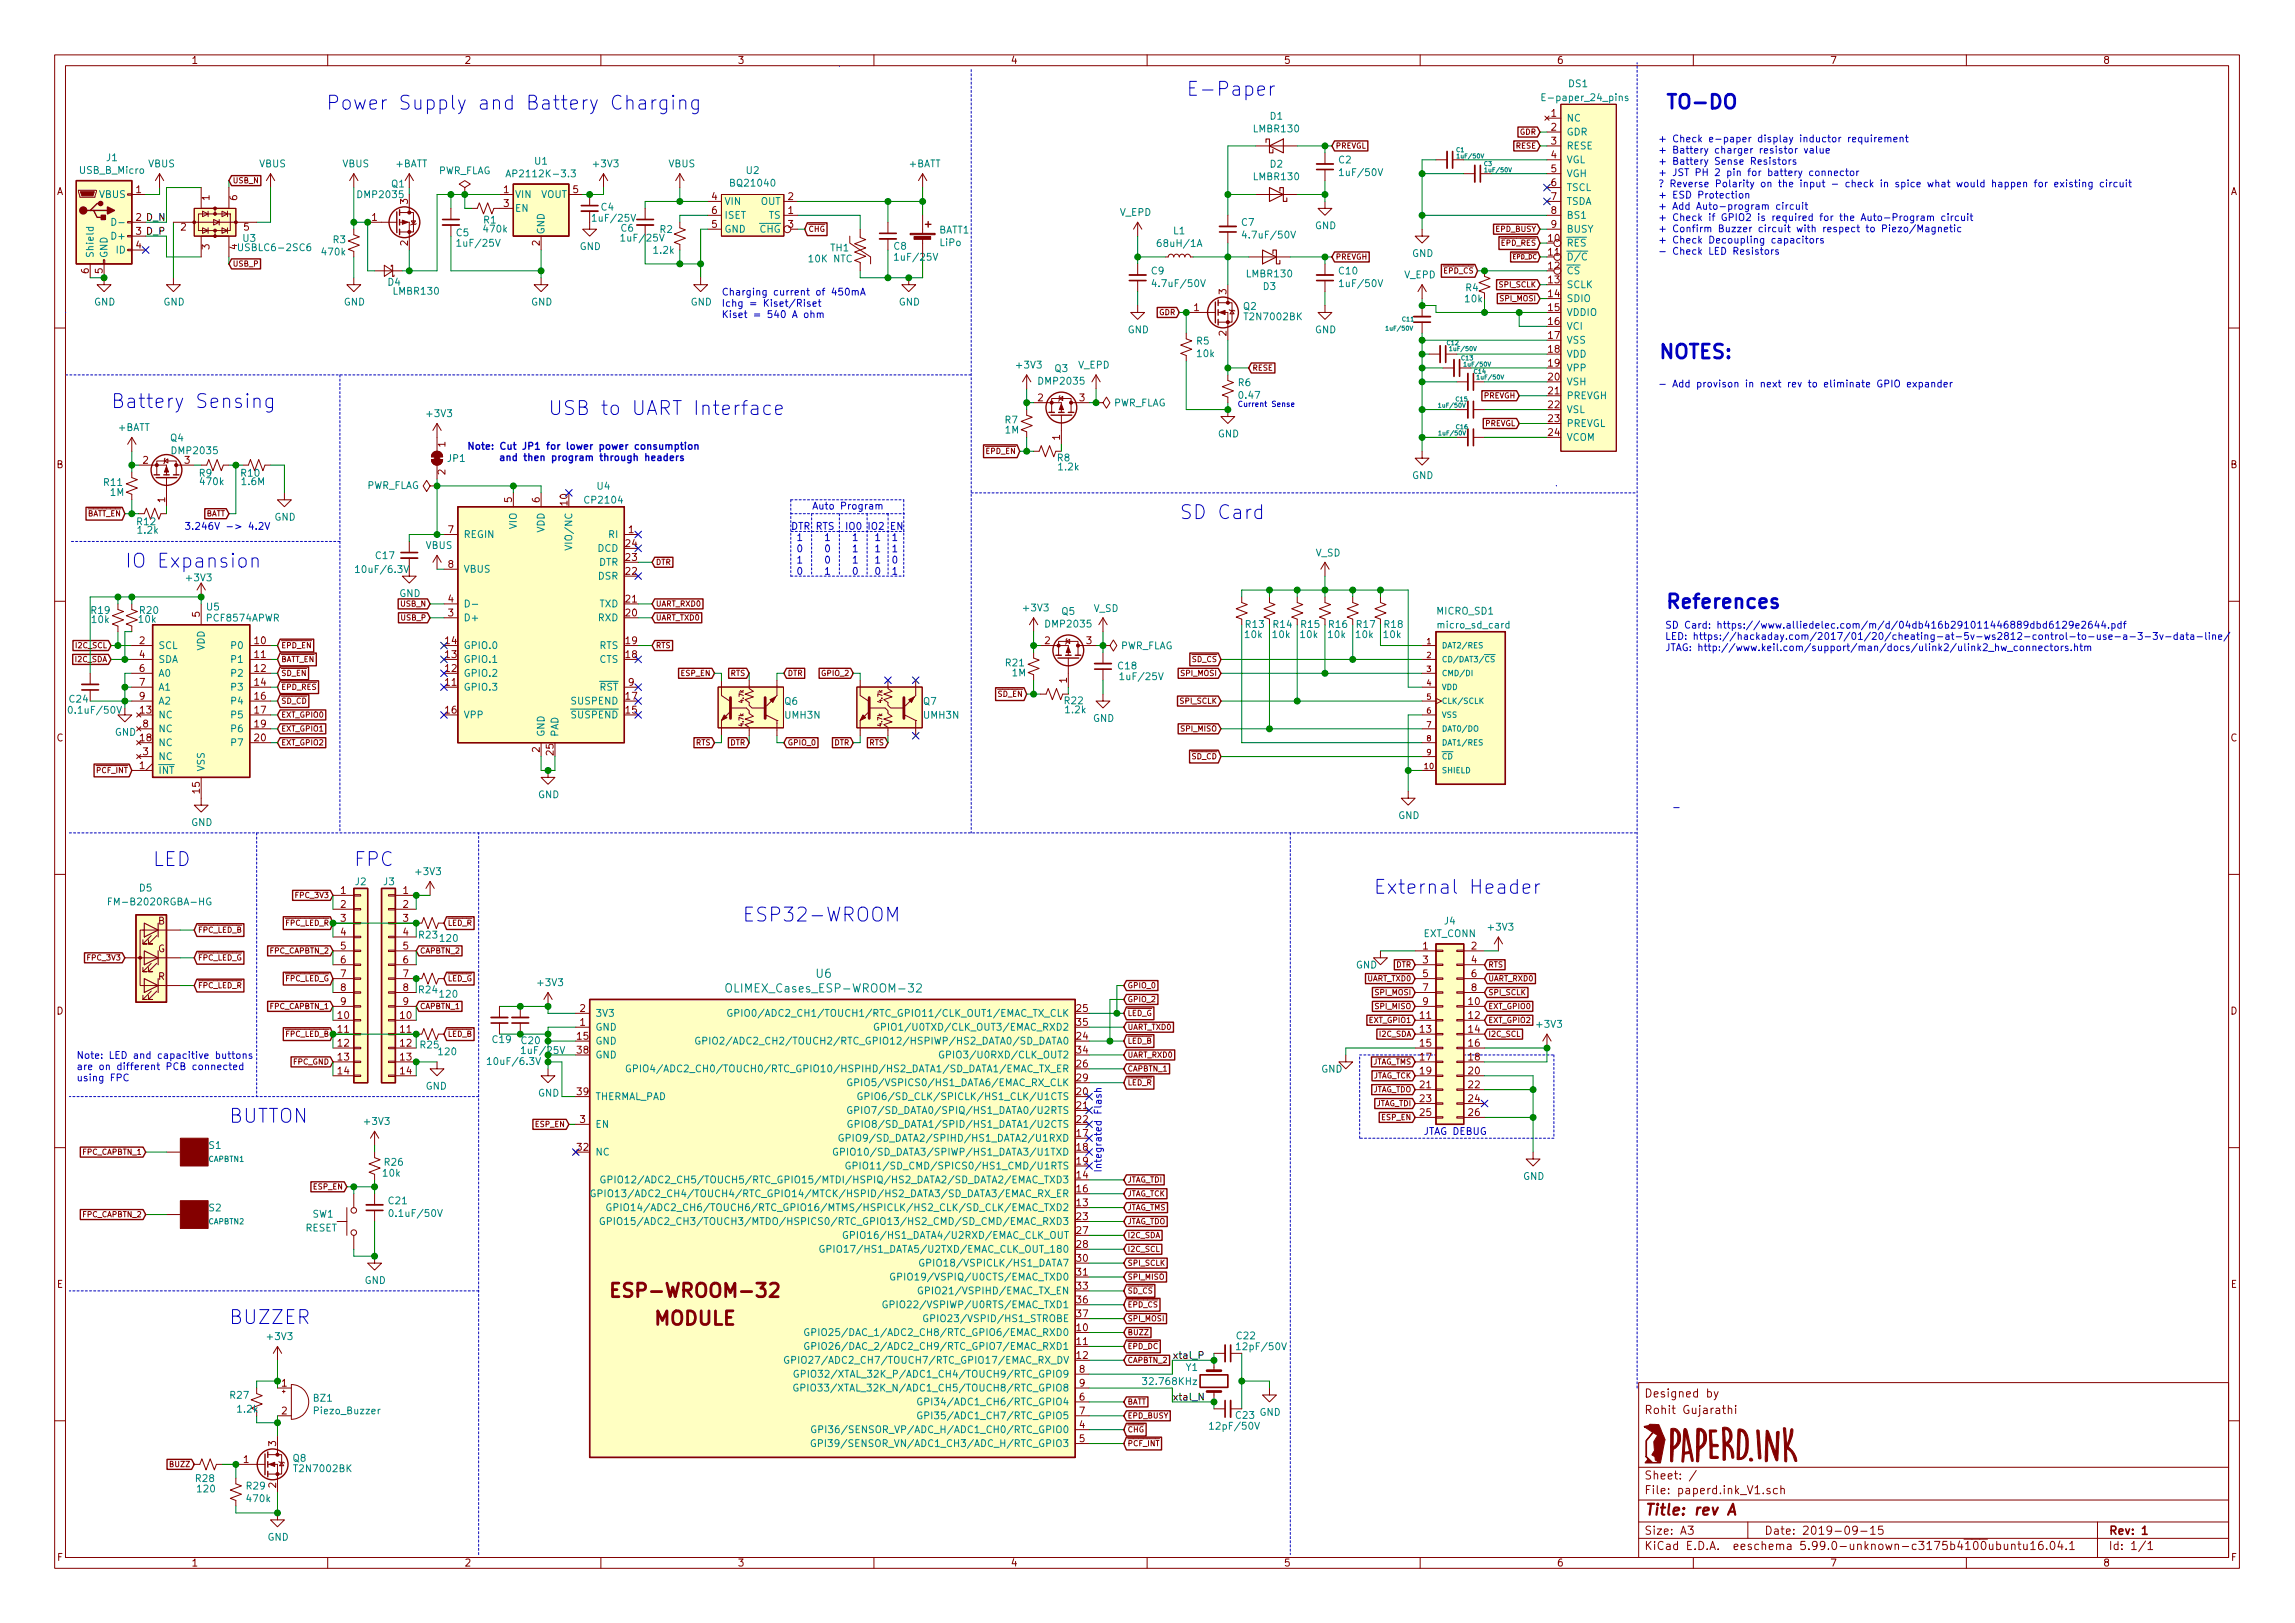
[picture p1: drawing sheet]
<svg xmlns="http://www.w3.org/2000/svg" width="420mm" height="297mm" viewBox="0 0 420 297" stroke-linecap="round" stroke-linejoin="round" font-family="sans-serif">
<defs><g id="words">
<g font-size="3.5" fill="#0000c2">
<text x="217.2" y="17.6">E-Paper</text>
<text x="59.7" y="20.1">Power Supply and Battery Charging</text>
<text x="304.8" y="19.9">TO-DO</text>
<text x="303.5" y="65.6">NOTES:</text>
<text x="20.3" y="74.7">Battery Sensing</text>
<text x="100.3" y="76">USB to UART Interface</text>
<text x="215.9" y="95">SD Card</text>
<text x="22.9" y="103.9">IO Expansion</text>
<text x="304.8" y="111.4">References</text>
<text x="27.9" y="158.5">LED</text>
<text x="64.8" y="158.5">FPC</text>
<text x="251.5" y="163.6">External Header</text>
<text x="135.9" y="168.7">ESP32-WROOM</text>
<text x="41.9" y="205.5">BUTTON</text>
<text x="41.9" y="242.4">BUZZER</text>
</g>
<g font-size="3.5" fill="#840000">
<text x="113.7" y="237.5">ESP-WROOM-32</text>
<text x="119.8" y="242.5">MODULE</text>
</g>
<text font-size="2.8" fill="#840000" x="301" y="277.3">Title: rev A</text>
<g font-size="2.1" fill="#008484">
<text x="149.5" y="179">U6</text>
<text x="134.1" y="181.6">OLIMEX_Cases_ESP-WROOM-32</text>
</g>
<g font-size="2.1" fill="#840000">
<text x="301" y="255.8">Designed by</text>
<text x="301" y="258.8">Rohit Gujarathi</text>
<text x="301" y="273.5">File: paperd.ink_V1.sch</text>
<text x="301" y="270.8">Sheet: /</text>
<text x="301" y="280.9">Size: A3</text>
<text x="323" y="280.9">Date: 2019-09-15</text>
<text x="386" y="280.9">Rev: 1</text>
<text x="301" y="283.7">KiCad E.D.A. eeschema 5.99.0-unknown-c3175b4100ubuntu16.04.1</text>
<text x="386" y="283.7">Id: 1/1</text>
</g>
<g font-size="1.8" fill="#840000">
<text x="35" y="11.7">1</text>
<text x="85" y="11.7">2</text>
<text x="135" y="11.7">3</text>
<text x="185" y="11.7">4</text>
<text x="235" y="11.7">5</text>
<text x="285" y="11.7">6</text>
<text x="335" y="11.7">7</text>
<text x="385" y="11.7">8</text>
<text x="284" y="23.9">2</text>
<text x="284" y="21.4">1</text>
<text x="284" y="26.5">3</text>
<text x="284" y="29">4</text>
<text x="10.4" y="35.7">A</text>
<text x="24.9" y="35.3">1</text>
<text x="92.2" y="35.3">1</text>
<text x="104.9" y="35.3">5</text>
<text x="284" y="31.5">5</text>
<text x="284" y="34.1">6</text>
<text x="408.4" y="35.7">A</text>
<text x="38.4" y="36.7" transform="rotate(-90 38.4 36.7)">1</text>
<text x="43.4" y="36.7" transform="rotate(-90 43.4 36.7)">6</text>
<text x="68.1" y="40.4">1</text>
<text x="74.7" y="37.3" transform="rotate(-90 74.7 37.3)">3</text>
<text x="92.2" y="37.9">3</text>
<text x="130.3" y="36.6">4</text>
<text x="130.3" y="41.7">5</text>
<text x="130.3" y="39.2">6</text>
<text x="144.3" y="39.2">1</text>
<text x="144.3" y="36.6">2</text>
<text x="144.3" y="41.7">3</text>
<text x="284" y="36.6">7</text>
<text x="284" y="39.2">8</text>
<text x="284" y="41.7">9</text>
<text x="24.9" y="45.5">4</text>
<text x="33.1" y="42.2">2</text>
<text x="38.4" y="45.7" transform="rotate(-90 38.4 45.7)">3</text>
<text x="43.4" y="45.7" transform="rotate(-90 43.4 45.7)">4</text>
<text x="44.7" y="42.2">5</text>
<text x="74.7" y="45" transform="rotate(-90 74.7 45)">2</text>
<text x="98.8" y="45" transform="rotate(-90 98.8 45)">2</text>
<text x="283.5" y="44.2">10</text>
<text x="283.5" y="46.8">11</text>
<text x="16.3" y="50" transform="rotate(-90 16.3 50)">6</text>
<text x="18.8" y="50" transform="rotate(-90 18.8 50)">5</text>
<text x="224.5" y="53.9" transform="rotate(-90 224.5 53.9)">3</text>
<text x="283.5" y="49.3">12</text>
<text x="283.5" y="51.9">13</text>
<text x="218.6" y="56.9">1</text>
<text x="283.5" y="54.4">14</text>
<text x="283.5" y="56.9">15</text>
<text x="283.5" y="59.5">16</text>
<text x="224.5" y="61.5" transform="rotate(-90 224.5 61.5)">2</text>
<text x="283.5" y="62">17</text>
<text x="283.5" y="64.6">18</text>
<text x="283.5" y="67.1">19</text>
<text x="283.5" y="69.6">20</text>
<text x="190" y="73.4">2</text>
<text x="197.6" y="73.4">3</text>
<text x="283.5" y="72.2">21</text>
<text x="283.5" y="74.7">22</text>
<text x="283.5" y="77.3">23</text>
<text x="81.5" y="81.8" transform="rotate(-90 81.5 81.8)">1</text>
<text x="194.1" y="80.5" transform="rotate(-90 194.1 80.5)">1</text>
<text x="283.5" y="79.8">24</text>
<text x="10.4" y="85.7">B</text>
<text x="26.2" y="84.9">2</text>
<text x="33.8" y="84.9">3</text>
<text x="81.5" y="86.9" transform="rotate(-90 81.5 86.9)">2</text>
<text x="408.4" y="85.7">B</text>
<text x="30.2" y="92" transform="rotate(-90 30.2 92)">1</text>
<text x="93.7" y="92" transform="rotate(-90 93.7 92)">5</text>
<text x="98.8" y="92" transform="rotate(-90 98.8 92)">6</text>
<text x="103.9" y="92.4" transform="rotate(-90 103.9 92.4)">10</text>
<text x="82.1" y="97.6">7</text>
<text x="114.6" y="100.1">24</text>
<text x="115.1" y="97.6">1</text>
<text x="82.1" y="103.9">8</text>
<text x="114.6" y="105.2">22</text>
<text x="114.6" y="102.7">23</text>
<text x="36.6" y="112.9" transform="rotate(-90 36.6 112.9)">5</text>
<text x="82.1" y="112.8">3</text>
<text x="82.1" y="110.3">4</text>
<text x="114.6" y="112.8">20</text>
<text x="114.6" y="110.3">21</text>
<text x="25.6" y="117.9">2</text>
<text x="46.7" y="117.9">10</text>
<text x="81.6" y="117.9">14</text>
<text x="114.6" y="117.9">19</text>
<text x="191.3" y="117.9">2</text>
<text x="198.9" y="117.9">3</text>
<text x="25.6" y="120.4">4</text>
<text x="25.6" y="123">6</text>
<text x="25.6" y="125.5">7</text>
<text x="46.7" y="120.4">11</text>
<text x="46.7" y="123">12</text>
<text x="46.7" y="125.5">14</text>
<text x="81.6" y="125.5">11</text>
<text x="81.6" y="123">12</text>
<text x="81.6" y="120.4">13</text>
<text x="114.6" y="120.4">18</text>
<text x="115.1" y="125.5">9</text>
<text x="195.3" y="125" transform="rotate(-90 195.3 125)">1</text>
<text x="25.6" y="128.1">9</text>
<text x="25.7" y="130.6">13</text>
<text x="46.7" y="128.1">16</text>
<text x="46.7" y="130.6">17</text>
<text x="81.6" y="130.6">16</text>
<text x="114.6" y="130.6">15</text>
<text x="114.6" y="128.1">17</text>
<text x="10.4" y="135.7">C</text>
<text x="25.7" y="135.7">18</text>
<text x="26.2" y="133.1">8</text>
<text x="46.7" y="133.1">19</text>
<text x="46.7" y="135.7">20</text>
<text x="98.8" y="137.7" transform="rotate(-90 98.8 137.7)">2</text>
<text x="408.4" y="135.7">C</text>
<text x="25.6" y="140.8">1</text>
<text x="26.2" y="138.2">3</text>
<text x="101.3" y="138.2" transform="rotate(-90 101.3 138.2)">25</text>
<text x="36.6" y="145.1" transform="rotate(-90 36.6 145.1)">15</text>
<text x="62.4" y="163.6">1</text>
<text x="62.4" y="166.2">2</text>
<text x="73.8" y="163.6">1</text>
<text x="73.8" y="166.2">2</text>
<text x="29" y="169.2">B</text>
<text x="62.4" y="168.7">3</text>
<text x="62.4" y="171.2">4</text>
<text x="62.4" y="173.8">5</text>
<text x="73.8" y="168.7">3</text>
<text x="73.8" y="171.2">4</text>
<text x="73.8" y="173.8">5</text>
<text x="260.5" y="173.8">1</text>
<text x="269.4" y="173.8">2</text>
<text x="28.9" y="174.3">G</text>
<text x="29" y="179.4">R</text>
<text x="62.4" y="176.3">6</text>
<text x="62.4" y="178.9">7</text>
<text x="73.8" y="176.3">6</text>
<text x="73.8" y="178.9">7</text>
<text x="260.5" y="176.3">3</text>
<text x="260.5" y="178.9">5</text>
<text x="269.4" y="176.3">4</text>
<text x="269.4" y="178.9">6</text>
<text x="10.4" y="185.7">D</text>
<text x="62.4" y="181.4">8</text>
<text x="62.4" y="183.9">9</text>
<text x="73.8" y="181.4">8</text>
<text x="73.8" y="183.9">9</text>
<text x="106.2" y="185.2">2</text>
<text x="197.2" y="185.2">25</text>
<text x="260.5" y="181.4">7</text>
<text x="260.5" y="183.9">9</text>
<text x="268.9" y="183.9">10</text>
<text x="269.4" y="181.4">8</text>
<text x="408.4" y="185.7">D</text>
<text x="61.9" y="186.5">10</text>
<text x="61.9" y="189">11</text>
<text x="61.9" y="191.6">12</text>
<text x="73.3" y="186.5">10</text>
<text x="73.3" y="189">11</text>
<text x="73.3" y="191.6">12</text>
<text x="105.7" y="190.3">15</text>
<text x="106.2" y="187.7">1</text>
<text x="197.2" y="190.3">24</text>
<text x="197.2" y="187.7">35</text>
<text x="260" y="186.5">11</text>
<text x="260" y="189">13</text>
<text x="260" y="191.6">15</text>
<text x="268.9" y="186.5">12</text>
<text x="268.9" y="189">14</text>
<text x="268.9" y="191.6">16</text>
<text x="61.9" y="194.1">13</text>
<text x="61.9" y="196.6">14</text>
<text x="73.3" y="194.1">13</text>
<text x="73.3" y="196.6">14</text>
<text x="105.7" y="192.8">38</text>
<text x="197.2" y="195.4">26</text>
<text x="197.2" y="197.9">29</text>
<text x="197.2" y="192.8">34</text>
<text x="260" y="194.1">17</text>
<text x="260" y="196.6">19</text>
<text x="268.9" y="194.1">18</text>
<text x="268.9" y="196.6">20</text>
<text x="105.7" y="200.4">39</text>
<text x="197.2" y="200.4">20</text>
<text x="197.2" y="203">21</text>
<text x="260" y="199.2">21</text>
<text x="260" y="201.7">23</text>
<text x="268.9" y="199.2">22</text>
<text x="268.9" y="201.7">24</text>
<text x="106.2" y="205.5">3</text>
<text x="197.2" y="208.1">17</text>
<text x="197.2" y="205.5">22</text>
<text x="260" y="204.3">25</text>
<text x="268.9" y="204.3">26</text>
<text x="105.7" y="210.6">32</text>
<text x="197.2" y="215.7">14</text>
<text x="197.2" y="210.6">18</text>
<text x="197.2" y="213.1">19</text>
<text x="197.2" y="220.8">13</text>
<text x="197.2" y="218.2">16</text>
<text x="197.2" y="223.3">23</text>
<text x="197.2" y="225.8">27</text>
<text x="197.2" y="228.4">28</text>
<text x="197.2" y="230.9">30</text>
<text x="197.2" y="233.5">31</text>
<text x="10.4" y="235.7">E</text>
<text x="197.2" y="236">33</text>
<text x="197.2" y="238.5">36</text>
<text x="408.4" y="235.7">E</text>
<text x="197.2" y="243.6">10</text>
<text x="197.2" y="241.1">37</text>
<text x="197.2" y="246.2">11</text>
<text x="197.2" y="248.7">12</text>
<text x="197.6" y="251.2">8</text>
<text x="51.6" y="253.8">1</text>
<text x="197.6" y="256.3">6</text>
<text x="197.6" y="253.8">9</text>
<text x="51.6" y="258.9">2</text>
<text x="197.6" y="261.4">4</text>
<text x="197.6" y="263.9">5</text>
<text x="197.6" y="258.9">7</text>
<text x="44.6" y="267.8">1</text>
<text x="50.5" y="264.7" transform="rotate(-90 50.5 264.7)">3</text>
<text x="50.5" y="272.3" transform="rotate(-90 50.5 272.3)">2</text>
<text x="10.5" y="285.7">F</text>
<text x="35" y="286.7">1</text>
<text x="85" y="286.7">2</text>
<text x="135" y="286.7">3</text>
<text x="185" y="286.7">4</text>
<text x="235" y="286.7">5</text>
<text x="285" y="286.7">6</text>
<text x="335" y="286.7">7</text>
<text x="385" y="286.7">8</text>
<text x="408.5" y="285.7">F</text>
</g>
<g font-size="1.8" fill="#008484">
<text x="287.2" y="16">DS1</text>
<text x="232.6" y="21.9">D1</text>
<text x="283.1" y="18.5">E-paper_24_pins</text>
<text x="286.8" y="22.3">NC</text>
<text x="19.5" y="29.5">J1</text>
<text x="229.7" y="24.2">LMBR130</text>
<text x="245.1" y="29.9">C2</text>
<text x="286.8" y="24.8">GDR</text>
<text x="286.8" y="27.3">RESE</text>
<text x="286.8" y="29.9">VGL</text>
<text x="14.7" y="31.8">USB_B_Micro</text>
<text x="27.2" y="30.6">VBUS</text>
<text x="47.5" y="30.6">VBUS</text>
<text x="62.7" y="30.6">VBUS</text>
<text x="71.7" y="34.3">Q1</text>
<text x="72.4" y="30.6">+BATT</text>
<text x="80.1" y="31.9">PWR_FLAG</text>
<text x="93.7" y="32.4">AP2112K-3.3</text>
<text x="97.9" y="30.1">U1</text>
<text x="108.8" y="30.6">+3V3</text>
<text x="122.4" y="30.6">VBUS</text>
<text x="134" y="34.1">BQ21040</text>
<text x="136.7" y="31.8">U2</text>
<text x="166.4" y="30.6">+BATT</text>
<text x="229.7" y="33">LMBR130</text>
<text x="232.6" y="30.7">D2</text>
<text x="245.7" y="32.2">1uF/50V</text>
<text x="286.8" y="32.4">VGH</text>
<text x="286.8" y="35">TSCL</text>
<text x="18.2" y="36.2">VBUS</text>
<text x="65.7" y="36.3">DMP2035</text>
<text x="88.6" y="40.9">R1</text>
<text x="94.2" y="36.2">VIN</text>
<text x="94.2" y="38.8">EN</text>
<text x="99" y="36.2">VOUT</text>
<text x="109" y="40.6">1uF/25V</text>
<text x="110.1" y="38.5">C4</text>
<text x="132.6" y="37.5">VIN</text>
<text x="132.6" y="40">ISET</text>
<text x="139.3" y="37.5">OUT</text>
<text x="140.7" y="40">TS</text>
<text x="205" y="39.5">V_EPD</text>
<text x="227.3" y="41.3">C7</text>
<text x="240.7" y="41.9">GND</text>
<text x="286.8" y="37.5">TSDA</text>
<text x="286.8" y="40">BS1</text>
<text x="17.1" y="47.3" transform="rotate(-90 17.1 47.3)">Shield</text>
<text x="19.7" y="47.3" transform="rotate(-90 19.7 47.3)">GND</text>
<text x="20.8" y="43.9">D+</text>
<text x="21.3" y="46.4">ID</text>
<text x="44.2" y="46">USBLC6-2SC6</text>
<text x="44.5" y="44.3">U3</text>
<text x="59.1" y="46.7">470k</text>
<text x="61" y="44.5">R3</text>
<text x="83.6" y="43.2">C5</text>
<text x="84.2" y="45.1">1uF/25V</text>
<text x="88.7" y="42.6">470k</text>
<text x="99.7" y="43" transform="rotate(-90 99.7 43)">GND</text>
<text x="106.1" y="45.8">GND</text>
<text x="113.7" y="42.4">C6</text>
<text x="114.2" y="44.2">1uF/25V</text>
<text x="119.8" y="46.4">1.2k</text>
<text x="120.9" y="42.6">R2</text>
<text x="132.6" y="42.6">GND</text>
<text x="139.1" y="42.6">CHG</text>
<text x="152.1" y="46">TH1</text>
<text x="163.7" y="45.7">C8</text>
<text x="164.3" y="47.7">1uF/25V</text>
<text x="171.9" y="42.7">BATT1</text>
<text x="172.1" y="45">LiPo</text>
<text x="212.4" y="45.2">68uH/1A</text>
<text x="214.9" y="42.9">L1</text>
<text x="228.1" y="43.6">4.7uF/50V</text>
<text x="258.5" y="47">GND</text>
<text x="286.8" y="45.1">RES</text>
<text x="286.8" y="47.7">D/C</text>
<text x="286.8" y="42.6">BUSY</text>
<text x="71" y="52.3">D4</text>
<text x="72.2" y="53.9">LMBR130</text>
<text x="148.3" y="48">10K NTC</text>
<text x="210.8" y="50.2">C9</text>
<text x="211.6" y="52.5">4.7uF/50V</text>
<text x="228.4" y="50.8">LMBR130</text>
<text x="231.3" y="53.1">D3</text>
<text x="245.2" y="50.2">C10</text>
<text x="245.7" y="52.5">1uF/50V</text>
<text x="257.1" y="50.9">V_EPD</text>
<text x="268.4" y="53.3">R4</text>
<text x="286.8" y="50.2">CS</text>
<text x="286.8" y="52.7">SCLK</text>
<text x="17.2" y="55.9">GND</text>
<text x="29.9" y="55.9">GND</text>
<text x="62.9" y="55.9">GND</text>
<text x="97.2" y="55.9">GND</text>
<text x="126.4" y="55.9">GND</text>
<text x="164.5" y="55.9">GND</text>
<text x="227.7" y="56.7">Q2</text>
<text x="228.2" y="58.6">T2N7002BK</text>
<text x="268.3" y="55.3">10k</text>
<text x="286.8" y="55.3">SDIO</text>
<text x="286.8" y="57.8">VDDIO</text>
<text x="206.5" y="61">GND</text>
<text x="219.1" y="63.1">R5</text>
<text x="219.2" y="65.4">10k</text>
<text x="240.7" y="61">GND</text>
<text x="286.8" y="60.4">VCI</text>
<text x="286.8" y="62.9">VSS</text>
<text x="286.8" y="65.4">VDD</text>
<text x="186.3" y="67.4">+3V3</text>
<text x="190.4" y="70.4">DMP2035</text>
<text x="193.1" y="68.1">Q3</text>
<text x="197.4" y="67.4">V_EPD</text>
<text x="226.7" y="70.7">R6</text>
<text x="286.8" y="68">VPP</text>
<text x="286.8" y="70.5">VSH</text>
<text x="78.3" y="76.3">+3V3</text>
<text x="184" y="77.5">R7</text>
<text x="203.7" y="74.4">PWR_FLAG</text>
<text x="227" y="73">0.47</text>
<text x="286.8" y="73.1">PREVGH</text>
<text x="286.8" y="75.6">VSL</text>
<text x="21.6" y="78.9">+BATT</text>
<text x="31.2" y="80.8">Q4</text>
<text x="31.7" y="83.1">DMP2035</text>
<text x="184" y="79.3">1M</text>
<text x="223" y="80">GND</text>
<text x="286.8" y="78.1">PREVGL</text>
<text x="286.8" y="80.7">VCOM</text>
<text x="19.1" y="88.9">R11</text>
<text x="36.5" y="87.2">R9</text>
<text x="36.8" y="88.8">470k</text>
<text x="44.2" y="87.2">R10</text>
<text x="44.3" y="88.8">1.6M</text>
<text x="67" y="89.5">PWR_FLAG</text>
<text x="82" y="84.5">JP1</text>
<text x="109.4" y="89.6">U4</text>
<text x="193.6" y="84.4">R8</text>
<text x="193.9" y="86.1">1.2k</text>
<text x="258.5" y="87.7">GND</text>
<text x="20.2" y="90.8">1M</text>
<text x="50.2" y="95.3">GND</text>
<text x="107.3" y="92.2">CP2104</text>
<text x="25.1" y="96.1">R12</text>
<text x="25.3" y="97.7">1.2k</text>
<text x="78" y="100.5">VBUS</text>
<text x="84.8" y="98.5">REGIN</text>
<text x="94.6" y="96.8" transform="rotate(-90 94.6 96.8)">VIO</text>
<text x="99.7" y="97.5" transform="rotate(-90 99.7 97.5)">VDD</text>
<text x="104.8" y="99.9" transform="rotate(-90 104.8 99.9)">VIO/NC</text>
<text x="109.4" y="101">DCD</text>
<text x="111.5" y="98.5">RI</text>
<text x="240.8" y="101.8">V_SD</text>
<text x="34.3" y="106.4">+3V3</text>
<text x="65.8" y="104.9">10uF/6.3V</text>
<text x="68.9" y="102.3">C17</text>
<text x="84.8" y="104.8">VBUS</text>
<text x="109.6" y="106.1">DSR</text>
<text x="109.7" y="103.5">DTR</text>
<text x="16.8" y="112.4">R19</text>
<text x="25.5" y="114">10k</text>
<text x="25.7" y="112.4">R20</text>
<text x="37.9" y="111.7">U5</text>
<text x="38" y="113.8">PCF8574APWR</text>
<text x="73.1" y="109.3">GND</text>
<text x="84.8" y="113.7">D+</text>
<text x="109.6" y="113.7">RXD</text>
<text x="109.8" y="111.2">TXD</text>
<text x="187.5" y="111.9">+3V3</text>
<text x="194.4" y="112.5">Q5</text>
<text x="200.2" y="112">V_SD</text>
<text x="263.1" y="112.5">MICRO_SD1</text>
<text x="16.9" y="114">10k</text>
<text x="29" y="118.8">SCL</text>
<text x="37.5" y="119.1" transform="rotate(-90 37.5 119.1)">VDD</text>
<text x="42.5" y="118.8">P0</text>
<text x="84.8" y="118.8">GPIO.0</text>
<text x="109.8" y="118.8">RTS</text>
<text x="191.6" y="114.8">DMP2035</text>
<text x="205" y="118.8">PWR_FLAG</text>
<text x="228" y="116.8">10k</text>
<text x="228.1" y="114.9">R13</text>
<text x="233.1" y="116.8">10k</text>
<text x="233.2" y="114.9">R14</text>
<text x="238.2" y="116.8">10k</text>
<text x="238.3" y="114.9">R15</text>
<text x="243.2" y="116.8">10k</text>
<text x="243.3" y="114.9">R16</text>
<text x="248.3" y="116.8">10k</text>
<text x="248.4" y="114.9">R17</text>
<text x="253.4" y="116.8">10k</text>
<text x="253.5" y="114.9">R18</text>
<text x="263.5" y="115">micro_sd_card</text>
<text x="29" y="121.3">SDA</text>
<text x="29" y="123.9">A0</text>
<text x="42.5" y="121.3">P1</text>
<text x="42.5" y="123.9">P2</text>
<text x="84.8" y="123.9">GPIO.2</text>
<text x="84.8" y="121.3">GPIO.1</text>
<text x="109.8" y="121.3">CTS</text>
<text x="184.2" y="122">R21</text>
<text x="185.3" y="123.8">1M</text>
<text x="204.7" y="122.5">C18</text>
<text x="205.6" y="124.5">1uF/25V</text>
<text x="12.8" y="128.6">C24</text>
<text x="13.2" y="130.6">0.1uF/50V</text>
<text x="29" y="131.5">NC</text>
<text x="29" y="126.4">A1</text>
<text x="29" y="128.9">A2</text>
<text x="42.5" y="126.4">P3</text>
<text x="42.5" y="128.9">P4</text>
<text x="42.5" y="131.5">P5</text>
<text x="84.8" y="126.4">GPIO.3</text>
<text x="84.8" y="131.5">VPP</text>
<text x="104.7" y="131.5">SUSPEND</text>
<text x="104.7" y="128.9">SUSPEND</text>
<text x="109.8" y="126.4">RST</text>
<text x="143.7" y="129">Q6</text>
<text x="143.8" y="131.5">UMH3N</text>
<text x="169.1" y="129">Q7</text>
<text x="169.2" y="131.5">UMH3N</text>
<text x="194.9" y="128.9">R22</text>
<text x="195.1" y="130.5">1.2k</text>
<text x="21" y="134.7">GND</text>
<text x="29" y="136.6">NC</text>
<text x="29" y="134">NC</text>
<text x="42.5" y="134">P6</text>
<text x="42.5" y="136.6">P7</text>
<text x="99.7" y="134.9" transform="rotate(-90 99.7 134.9)">GND</text>
<text x="102.2" y="134.9" transform="rotate(-90 102.2 134.9)">PAD</text>
<text x="200.1" y="132.1">GND</text>
<text x="29" y="141.6">INT</text>
<text x="29" y="139.1">NC</text>
<text x="37.5" y="141.3" transform="rotate(-90 37.5 141.3)">VSS</text>
<text x="98.5" y="146.1">GND</text>
<text x="256" y="149.9">GND</text>
<text x="35" y="151.2">GND</text>
<text x="76.3" y="160.2">+3V3</text>
<text x="20.8" y="165.7">FM-B2020RGBA-HG</text>
<text x="25.6" y="163.2">D5</text>
<text x="65.1" y="162">J2</text>
<text x="70.3" y="162">J3</text>
<text x="76.8" y="171.8">R23</text>
<text x="80.7" y="172.4">120</text>
<text x="260.6" y="171.5">EXT_CONN</text>
<text x="264.5" y="169.2">J4</text>
<text x="272.6" y="170.3">+3V3</text>
<text x="248.2" y="177.3">GND</text>
<text x="76.7" y="181.8">R24</text>
<text x="80.6" y="182.6">120</text>
<text x="98.6" y="180.5">+3V3</text>
<text x="77" y="191.9">R25</text>
<text x="90.2" y="190.9">C19</text>
<text x="95.5" y="191.1">C20</text>
<text x="109" y="188.6">GND</text>
<text x="109" y="191.2">GND</text>
<text x="109" y="186.1">3V3</text>
<text x="133.2" y="191.2">GPIO2/ADC2_CH2/TOUCH2/RTC_GPIO12/HSPIWP/HS2_DATA0/SD_DATA0</text>
<text x="137.9" y="186.1">GPIO0/ADC2_CH1/TOUCH1/RTC_GPIO11/CLK_OUT1/EMAC_TX_CLK</text>
<text x="162.9" y="188.6">GPIO1/U0TXD/CLK_OUT3/EMAC_RXD2</text>
<text x="281.5" y="188.1">+3V3</text>
<text x="80.4" y="193.1">120</text>
<text x="89.9" y="194.9">10uF/6.3V</text>
<text x="96" y="192.9">1uF/25V</text>
<text x="109" y="193.7">GND</text>
<text x="121.1" y="196.3">GPIO4/ADC2_CH0/TOUCH0/RTC_GPIO10/HSPIHD/HS2_DATA1/SD_DATA1/EMAC_TX_ER</text>
<text x="174.1" y="193.7">GPIO3/U0RXD/CLK_OUT2</text>
<text x="241.9" y="196.3">GND</text>
<text x="77.9" y="199.4">GND</text>
<text x="98.5" y="200.7">GND</text>
<text x="109" y="201.3">THERMAL_PAD</text>
<text x="157.9" y="198.8">GPIO5/VSPICS0/HS1_DATA6/EMAC_RX_CLK</text>
<text x="158.8" y="203.9">GPIO7/SD_DATA0/SPIQ/HS1_DATA0/U2RTS</text>
<text x="161" y="201.3">GPIO6/SD_CLK/SPICLK/HS1_CLK/U1CTS</text>
<text x="66.9" y="205.9">+3V3</text>
<text x="109" y="206.4">EN</text>
<text x="157.4" y="209">GPIO9/SD_DATA2/SPIHD/HS1_DATA2/U1RXD</text>
<text x="158.9" y="206.4">GPIO8/SD_DATA1/SPID/HS1_DATA1/U2CTS</text>
<text x="38.3" y="210.3">S1</text>
<text x="70.2" y="215.4">10k</text>
<text x="70.5" y="213.3">R26</text>
<text x="109" y="211.5">NC</text>
<text x="156.3" y="211.5">GPIO10/SD_DATA3/SPIWP/HS1_DATA3/U1TXD</text>
<text x="159.5" y="214">GPIO11/SD_CMD/SPICS0/HS1_CMD/U1RTS</text>
<text x="278.8" y="215.9">GND</text>
<text x="38.3" y="221.7">S2</text>
<text x="71.2" y="220.4">C21</text>
<text x="115.6" y="219.1">GPIO13/ADC2_CH4/TOUCH4/RTC_GPIO14/MTCK/HSPID/HS2_DATA3/SD_DATA3/EMAC_RX_ER</text>
<text x="117.7" y="216.6">GPIO12/ADC2_CH5/TOUCH5/RTC_GPIO15/MTDI/HSPIQ/HS2_DATA2/SD_DATA2/EMAC_TXD3</text>
<text x="119.1" y="221.7">GPIO14/ADC2_CH6/TOUCH6/RTC_GPIO16/MTMS/HSPICLK/HS2_CLK/SD_CLK/EMAC_TXD2</text>
<text x="55.9" y="225.4">RESET</text>
<text x="57.3" y="222.8">SW1</text>
<text x="71.9" y="222.7">0.1uF/50V</text>
<text x="118.3" y="224.2">GPIO15/ADC2_CH3/TOUCH3/MTDO/HSPICS0/RTC_GPIO13/HS2_CMD/SD_CMD/EMAC_RXD3</text>
<text x="157.1" y="226.7">GPIO16/HS1_DATA4/U2RXD/EMAC_CLK_OUT</text>
<text x="153.4" y="229.3">GPIO17/HS1_DATA5/U2TXD/EMAC_CLK_OUT_180</text>
<text x="170.5" y="231.8">GPIO18/VSPICLK/HS1_DATA7</text>
<text x="66.8" y="235">GND</text>
<text x="164.6" y="239.4">GPIO22/VSPIWP/U0RTS/EMAC_TXD1</text>
<text x="166" y="234.4">GPIO19/VSPIQ/U0CTS/EMAC_TXD0</text>
<text x="170" y="236.9">GPIO21/VSPIHD/EMAC_TX_EN</text>
<text x="49.1" y="245.2">+3V3</text>
<text x="151.4" y="244.5">GPIO25/DAC_1/ADC2_CH8/RTC_GPIO6/EMAC_RXD0</text>
<text x="171.3" y="242">GPIO23/VSPID/HS1_STROBE</text>
<text x="226.5" y="245.1">C22</text>
<text x="147.8" y="249.6">GPIO27/ADC2_CH7/TOUCH7/RTC_GPIO17/EMAC_RX_DV</text>
<text x="151.4" y="247.1">GPIO26/DAC_2/ADC2_CH9/RTC_GPIO7/EMAC_RXD1</text>
<text x="217.1" y="250.9">Y1</text>
<text x="227" y="247.1">12pF/50V</text>
<text x="42.2" y="256">R27</text>
<text x="57.4" y="256.5">BZ1</text>
<text x="149.7" y="254.7">GPIO33/XTAL_32K_N/ADC1_CH5/TOUCH8/RTC_GPIO8</text>
<text x="149.8" y="252.1">GPIO32/XTAL_32K_P/ADC1_CH4/TOUCH9/RTC_GPIO9</text>
<text x="170.5" y="257.2">GPI34/ADC1_CH6/RTC_GPIO4</text>
<text x="209.7" y="253.5">32.768KHz</text>
<text x="43.6" y="258.5">1.2k</text>
<text x="57.8" y="258.8">Piezo_Buzzer</text>
<text x="152.6" y="262.3">GPI36/SENSOR_VP/ADC_H/ADC1_CH0/RTC_GPIO0</text>
<text x="170.5" y="259.8">GPI35/ADC1_CH7/RTC_GPIO5</text>
<text x="222.1" y="261.7">12pF/50V</text>
<text x="226.3" y="259.7">C23</text>
<text x="230.6" y="259.1">GND</text>
<text x="53.7" y="267.5">Q8</text>
<text x="54.2" y="269.4">T2N7002BK</text>
<text x="152.5" y="264.8">GPI39/SENSOR_VN/ADC1_CH3/ADC_H/RTC_GPIO3</text>
<text x="35.9" y="271.2">R28</text>
<text x="36.2" y="273.1">120</text>
<text x="45.2" y="272.6">R29</text>
<text x="45.3" y="274.9">470k</text>
<text x="49" y="282">GND</text>
</g>
<g font-size="1.8" fill="#0000c2">
<text x="303.5" y="26">+ Check e-paper display inductor requirement</text>
<text x="303.5" y="28.1">+ Battery charger resistor value</text>
<text x="303.5" y="30.2">+ Battery Sense Resistors</text>
<text x="303.5" y="32.2">+ JST PH 2 pin for battery connector</text>
<text x="303.5" y="34.3">? Reverse Polarity on the input - check in spice what would happen for existing circuit</text>
<text x="303.5" y="36.3">+ ESD Protection</text>
<text x="303.5" y="38.4">+ Add Auto-program circuit</text>
<text x="303.5" y="40.4">+ Check if GPIO2 is required for the Auto-Program circuit</text>
<text x="303.5" y="42.5">+ Confirm Buzzer circuit with respect to Piezo/Magnetic</text>
<text x="303.5" y="44.6">+ Check Decoupling capacitors</text>
<text x="303.5" y="46.6">- Check LED Resistors</text>
<text x="132.1" y="54.1">Charging current of 450mA</text>
<text x="132.1" y="56.1">Ichg = Kiset/Riset</text>
<text x="132.1" y="58.2">Kiset = 540 A ohm</text>
<text x="303.5" y="70.9">- Add provison in next rev to eliminate GPIO expander</text>
<text x="85.4" y="82.3">Note: Cut JP1 for lower power consumption</text>
<text x="88.4" y="84.4">and then program through headers</text>
<text x="148.6" y="93.3">Auto Program</text>
<text x="33.7" y="97">3.246V -&gt; 4.2V</text>
<text x="144.8" y="97">DTR RTS IO0 IO2 EN</text>
<text x="145.3" y="99">1</text>
<text x="145.3" y="101.1">0</text>
<text x="151.2" y="99">1</text>
<text x="151.2" y="101.1">1</text>
<text x="145.3" y="103.1">1</text>
<text x="145.3" y="105.2">0</text>
<text x="151.2" y="103.1">1</text>
<text x="151.2" y="105.2">0</text>
<text x="153.6" y="103.1">1 0</text>
<text x="304.8" y="115">SD Card: https://www.alliedelec.com/m/d/04db416b291011446889dbd6129e2644.pdf</text>
<text x="304.8" y="117.1">LED: https://hackaday.com/2017/01/20/cheating-at-5v-ws2812-control-to-use-a-3-3v-data-line/</text>
<text x="304.8" y="119.2">JTAG: http://www.keil.com/support/man/docs/ulink2/ulink2_hw_connectors.htm</text>
<text x="14" y="193.8">Note: LED and capacitive buttons</text>
<text x="14" y="195.8">are on different PCB connected</text>
<text x="14" y="197.9">using FPC</text>
<text x="260.6" y="207.7">JTAG DEBUG</text>
<text x="201.7" y="214.7" transform="rotate(-90 201.7 214.7)">Integrated Flash</text>
</g>
<g font-size="1.8">
<text x="24.9" y="40.4">2 D_N</text>
<text x="24.9" y="43">3 D_P</text>
<text x="214.6" y="248.7">xtal_P</text>
<text x="214.6" y="256.3">xtal_N</text>
</g>
<g font-size="1.4" fill="#840000">
<text x="244.5" y="27.2">PREVGL</text>
<text x="277.5" y="27.2">RESE</text>
<text x="278.2" y="24.6">GDR</text>
<text x="42.5" y="33.5">USB_N</text>
<text x="148" y="42.4">CHG</text>
<text x="244.5" y="47.5">PREVGH</text>
<text x="273.9" y="42.4">EPD_BUSY</text>
<text x="274.9" y="45">EPD_RES</text>
<text x="42.5" y="48.8">USB_P</text>
<text x="264.4" y="50">EPD_CS</text>
<text x="274.5" y="52.6">SPI_SCLK</text>
<text x="212.2" y="57.7">GDR</text>
<text x="274.8" y="55.1">SPI_MOSI</text>
<text x="229.2" y="67.8">RESE</text>
<text x="271.7" y="72.9">PREVGH</text>
<text x="271.8" y="78">PREVGL</text>
<text x="180.5" y="83.1">EPD_EN</text>
<text x="15.9" y="94.5">BATT_EN</text>
<text x="37.6" y="94.5">BATT</text>
<text x="120" y="103.4">DTR</text>
<text x="73.4" y="111">USB_N</text>
<text x="73.5" y="113.5">USB_P</text>
<text x="120" y="111">UART_RXD0</text>
<text x="120" y="113.5">UART_TXD0</text>
<text x="14" y="118.6">I2C_SCL</text>
<text x="51.4" y="118.6">EPD_EN</text>
<text x="120" y="118.6">RTS</text>
<text x="261.2" y="117.9">1</text>
<text x="13.9" y="121.2">I2C_SDA</text>
<text x="51.4" y="121.2">BATT_EN</text>
<text x="51.4" y="123.7">SD_EN</text>
<text x="124.7" y="123.7">ESP_EN</text>
<text x="133.8" y="123.7">RTS</text>
<text x="144.1" y="123.7">DTR</text>
<text x="150.6" y="123.7">GPIO_2</text>
<text x="216.4" y="123.7">SPI_MOSI</text>
<text x="218.3" y="121.2">SD_CS</text>
<text x="261.2" y="120.4">2</text>
<text x="261.2" y="123">3</text>
<text x="261.2" y="125.5">4</text>
<text x="51.4" y="126.2">EPD_RES</text>
<text x="51.4" y="131.3">EXT_GPIO0</text>
<text x="51.4" y="128.8">SD_CD</text>
<text x="182.7" y="127.5">SD_EN</text>
<text x="216.1" y="128.8">SPI_SCLK</text>
<text x="261.2" y="128.1">5</text>
<text x="261.2" y="130.6">6</text>
<text x="51.4" y="133.9">EXT_GPIO1</text>
<text x="51.4" y="136.4">EXT_GPIO2</text>
<text x="127.4" y="136.4">RTS</text>
<text x="133.7" y="136.4">DTR</text>
<text x="144.1" y="136.4">GPIO_0</text>
<text x="152.7" y="136.4">DTR</text>
<text x="159.2" y="136.4">RTS</text>
<text x="216.4" y="133.9">SPI_MISO</text>
<text x="261.2" y="133.1">7</text>
<text x="261.2" y="135.7">8</text>
<text x="17.8" y="141.5">PCF_INT</text>
<text x="218.2" y="138.9">SD_CD</text>
<text x="260.8" y="140.8">10</text>
<text x="261.2" y="138.2">9</text>
<text x="54.4" y="164.3">FPC_3V3</text>
<text x="36.2" y="170.7">FPC_LED_B</text>
<text x="52.3" y="169.4">FPC_LED_R</text>
<text x="81.9" y="169.4">LED_R</text>
<text x="16.3" y="175.8">FPC_3V3</text>
<text x="36.2" y="175.8">FPC_LED_G</text>
<text x="49.5" y="174.5">FPC_CAPBTN_2</text>
<text x="52.2" y="179.6">FPC_LED_G</text>
<text x="76.8" y="174.5">CAPBTN_2</text>
<text x="81.9" y="179.6">LED_G</text>
<text x="250.3" y="179.6">UART_TXD0</text>
<text x="255.6" y="177">DTR</text>
<text x="272.4" y="179.6">UART_RXD0</text>
<text x="272.4" y="177">RTS</text>
<text x="36.2" y="180.9">FPC_LED_R</text>
<text x="49.5" y="184.7">FPC_CAPBTN_1</text>
<text x="76.8" y="184.7">CAPBTN_1</text>
<text x="206.4" y="183.4">GPIO_2</text>
<text x="206.4" y="180.9">GPIO_0</text>
<text x="206.4" y="185.9">LED_G</text>
<text x="251.9" y="184.7">SPI_MISO</text>
<text x="251.9" y="182.1">SPI_MOSI</text>
<text x="272.4" y="182.1">SPI_SCLK</text>
<text x="272.4" y="184.7">EXT_GPIO0</text>
<text x="52.3" y="189.7">FPC_LED_B</text>
<text x="81.9" y="189.7">LED_B</text>
<text x="206.4" y="191">LED_B</text>
<text x="206.4" y="188.5">UART_TXD0</text>
<text x="250.8" y="187.2">EXT_GPIO1</text>
<text x="252.6" y="189.7">I2C_SDA</text>
<text x="272.4" y="189.7">I2C_SCL</text>
<text x="272.4" y="187.2">EXT_GPIO2</text>
<text x="53.7" y="194.8">FPC_GND</text>
<text x="206.4" y="196.1">CAPBTN_1</text>
<text x="206.4" y="193.6">UART_RXD0</text>
<text x="251.1" y="194.8">JTAG_TMS</text>
<text x="251.2" y="197.4">JTAG_TCK</text>
<text x="206.4" y="198.6">LED_R</text>
<text x="251.1" y="199.9">JTAG_TDO</text>
<text x="251.8" y="202.4">JTAG_TDI</text>
<text x="98.1" y="206.3">ESP_EN</text>
<text x="253" y="205">ESP_EN</text>
<text x="15.2" y="211.3">FPC_CAPBTN_1</text>
<text x="57.4" y="217.7">ESP_EN</text>
<text x="206.4" y="221.5">JTAG_TMS</text>
<text x="206.4" y="219">JTAG_TCK</text>
<text x="206.4" y="216.4">JTAG_TDI</text>
<text x="15.2" y="222.8">FPC_CAPBTN_2</text>
<text x="206.4" y="226.6">I2C_SDA</text>
<text x="206.4" y="224">JTAG_TDO</text>
<text x="206.4" y="229.1">I2C_SCL</text>
<text x="206.4" y="231.7">SPI_SCLK</text>
<text x="206.4" y="234.2">SPI_MISO</text>
<text x="206.4" y="236.7">SD_CS</text>
<text x="206.4" y="239.3">EPD_CS</text>
<text x="206.4" y="241.8">SPI_MOSI</text>
<text x="206.4" y="244.4">BUZZ</text>
<text x="206.4" y="249.4">CAPBTN_2</text>
<text x="206.4" y="246.9">EPD_DC</text>
<text x="206.4" y="257.1">BATT</text>
<text x="206.4" y="259.6">EPD_BUSY</text>
<text x="206.4" y="262.1">CHG</text>
<text x="31.2" y="268.5">BUZZ</text>
<text x="206.4" y="264.7">PCF_INT</text>
</g>
<text font-size="1.4" fill="#0000c2" x="226.5" y="74.5">Current Sense</text>
<g font-size="1.4" fill="#008484">
<text x="263.9" y="118.7">DAT2/RES</text>
<text x="263.9" y="121.2">CD/DAT3/CS</text>
<text x="263.9" y="123.7">CMD/DI</text>
<text x="263.9" y="126.3">VDD</text>
<text x="263.9" y="128.8">CLK/SCLK</text>
<text x="263.9" y="131.4">VSS</text>
<text x="263.9" y="133.9">DAT0/DO</text>
<text x="263.9" y="136.4">DAT1/RES</text>
<text x="263.9" y="141.5">SHIELD</text>
<text x="263.9" y="139">CD</text>
<text x="38.2" y="212.6">CAPBTN1</text>
<text x="38.2" y="224.1">CAPBTN2</text>
</g>
<g font-size="1.1" fill="#008484">
<text x="266.6" y="27.8">C1</text>
<text x="267.1" y="29">1uF/50V</text>
<text x="271.7" y="30.4">C3</text>
<text x="272.1" y="31.5">1uF/50V</text>
<text x="256.8" y="58.8">C11</text>
<text x="254.1" y="60.5">1uF/50V</text>
<text x="265" y="63.2">C12</text>
<text x="265.7" y="64.2">1uF/50V</text>
<text x="267.6" y="65.9">C13</text>
<text x="268.3" y="67.1">1uF/50V</text>
<text x="269.9" y="68.4">C14</text>
<text x="270.7" y="69.4">1uF/50V</text>
<text x="263.7" y="74.6">1uF/50V</text>
<text x="266.6" y="73.4">C15</text>
<text x="263.7" y="79.7">1uF/50V</text>
<text x="266.6" y="78.5">C16</text>
</g>
<g font-size="1.1" fill="#840000">
<text x="277" y="47.4">EPD_DC</text>
<text x="136.1" y="128.5" transform="rotate(-90 136.1 128.5)">4.7k</text>
<text x="161.5" y="128.5" transform="rotate(-90 161.5 128.5)">4.7k</text>
<text x="136.1" y="132.9" transform="rotate(-90 136.1 132.9)">4.7k</text>
<text x="161.5" y="132.9" transform="rotate(-90 161.5 132.9)">4.7k</text>
</g>
</g></defs>
<g fill="none" stroke="#840000" stroke-width=".18">
<path d="M10 10h400v277h-400zM12 12h396v273.1h-396zM60 10v2M110 10v2M160 10v2M210 10v2M260 10v2M285.7 19.1h10.2v63.5h-10.2zM310 10v2M360 10v2M14.4 34.8h3.3v.3l-.3 1h-2.8zM23.4 35.5h.7v.2h-.7z"/>
<path d="M24.1 35.6h2.6M29.2 31.8l-.8 1.3M29.2 31.8v2.5M29.2 31.8l.8 1.3M35.6 38.1h7.6v5.1h-7.6zM36.3 39.2h5.9v3h-5.9zM36.8 38.1h5.1M36.8 34.3v3.7M37.8 39.2h.3l-1 .5v-1.1l1 .6M38.1 38.6v1.1M39.4 38.1v1.1M41.4 39.2h.3l-1.1 .5v-1.1l1.1 .6"/>
<path d="M41.7 38.6v1.1M41.9 34.3v3.7M49.5 31.8l-.7 1.3M49.5 31.8v2.5M49.5 31.8l.8 1.3M64.8 31.8v2.5M64.8 31.8l-.8 1.3M64.8 31.8l.7 1.3M73.2 38.9h1.7M74.9 38.9h.8v3.6h-2.5M74.9 31.8l-.7 1.3M74.9 31.8v2.5"/>
<path d="M74.9 35.6v3.3M74.9 31.8l.8 1.3M82.5 38.1v2.1M85.1 34.3l1-.6-1-.6-1 .6 1 .6v1.3M85.1 35.6h.1M86.4 38.1h1l.4-1 .7 2.1 .8-2.1 .7 2.1 .4-1.1h3.6M91.4 35.6h2.6M104.1 35.6h2.6M107.9 38.6v3.3h1.3l-1.3 1.3-1.2-1.3h1.2M107.9 35.6v2M110.5 31.8l-.8 1.3M110.5 31.8v2.5"/>
<path d="M110.5 31.8l.8 1.3M118.1 38.1v2.1M124.5 31.8v2.5M124.5 31.8l-.8 1.3M124.5 31.8l.7 1.3M129.5 36.9h2.6M129.5 39.4h2.6M132.1 35.6h11.4v7.6h-11.4zM143.5 36.9h2.5M143.5 39.4h2.5M168.9 31.8l-.8 1.3M168.9 31.8v2.5"/>
<path d="M168.9 39.4v3.3M168.9 31.8l.8 1.3M224.8 39.4v2M229.9 26.7h7.6M229.9 35.6h7.6M242.6 36.9v1.2h1.2l-1.2 1.3-1.3-1.3h1.3M242.6 28v2M242.6 31v2.1M262.9 29.2h2M265.9 29.2h2.1M268 31.8h2M271 31.8h2"/>
<path d="M282.8 21.2l.8 .8M283.2 24.2h2.5M283.2 26.7h2.5M283.2 29.2h2.5M283.2 31.8h2.5M283.2 34.3h2.5M283.2 36.9h2.5M283.2 39.4h2.5M283.2 21.6h2.5M283.6 21.2l-.8 .8M16.5 48.3v2.5M18.9 47.5h.3v.8h-.3z"/>
<path d="M19 48.3v3.8h1.3l-1.3 1.3-1.2-1.3h1.2M23.4 45.6h.7v.3h-.7zM23.4 43.1h.7v.2h-.7zM23.4 40.5h.7v.3h-.7zM24.1 40.7h2.6M24.1 43.2h2.6M24.1 45.8h2.6M31.7 50.8v1.3h1.3l-1.3 1.3-1.2-1.3h1.2M31.7 40.7h3.8M35.6 40.7h7.6M36.8 43.2h5.1M36.8 43.3v3.7"/>
<path d="M37.8 42.2h.3l-1 .5v-1l1 .5M38.1 41.7v1M39.4 42.2v1M39.9 40.7h.2l-1 .5v-1l1 .5M40.1 40.2v1M41.4 42.2h.3l-1.1 .5v-1l1.1 .5M41.7 41.7v1M41.9 43.3v3.7M43.3 40.7h3.7M64.8 41.9v1.1l1 .3-2 .8 2 .8-2 .7 1 .4v1M64.8 50.8v1.3h1.2l-1.2 1.3-1.3-1.3h1.3M67.3 40.7h5.3"/>
<path d="M68.6 49.6h5.1M70.4 48.6l1.5 1-1.5 1zM71.6 48.8v-.2h.3v2h.2v-.3M73.2 40.7h1.7v5.1M75.3 40.4h.8l-.4 .7zM76.2 40.9l-.1 .2h-.8l-.1 .1M82.5 41.2v2M99.1 50.8v1.3h1.2l-1.2 1.3-1.3-1.3h1.3M99.1 43.2v2.6M118.1 41.2v2M124.5 40.7v1l1 .4-2.1 .7 2.1 .8-2.1 .8 1.1 .3v1.1M128.3 50.8v1.3h1.2l-1.2 1.3-1.3-1.3h1.3"/>
<path d="M129.5 41.9h2.6M144.8 41.9h1.2M155.6 43.2v1.3l3.8 2.5v1.3M157.5 41.9v1.6l1 .4-2 .7 2 .8-2 .7 2 .8-2 .8 1 .3v1.6M162.6 40.7v2M162.6 43.7v2.1M166.4 50.8v1.3h1.2l-1.2 1.3-1.3-1.3h1.3M168.9 43.7v3.3M208.3 55.9v1.3h1.2l-1.2 1.3-1.3-1.3h1.3M208.3 40.7v2.5M208.3 48.3v2M208.3 51.3v2.1"/>
<path d="M208.3 40.7l-.8 1.2M208.3 40.7l.7 1.2M213.4 47h.5l.1-.3 .3-.2 .4 .1 .2 .4 .1-.3 .3-.2 .4 .1 .2 .4 .1-.3 .3-.2 .4 .1 .2 .4 .1-.3 .3-.2 .5 .1 .1 .4h.5M217.2 57.2h5.3M223 57.2h1.8v5.1M223 55.4h1.8M224.8 55.4h.8v3.6h-2.6M224.8 42.5v2M224.8 52.1v3.3M225 56.7l.2 .1h.7l.2 .1M225.6 56.8l.3 .6h-.7zM228.6 47h7.6"/>
<path d="M242.6 55.9v1.3h1.2l-1.2 1.3-1.3-1.3h1.3M242.6 48.3v2M242.6 51.3v2.1M260.3 41.9v1.3h1.3l-1.3 1.3-1.2-1.3h1.2M260.3 52.1v2.5M260.3 55.9v2M260.3 59v2M260.3 52.1l-.7 1.3M260.3 52.1l.8 1.3M271.8 49.6v1l1 .4-2 .7 2 .8-2 .7 1 .4v1M283.2 41.9h2.5M10 60h2"/>
<path d="M80 77.5l-.8 1.3M80 77.5v5.1M80 77.5l.8 1.3M188 75v1l1 .4-2.1 .7 2.1 .8-2.1 .7 1.1 .4v1M188 68.6v2.6M188 68.6l-.8 1.3M188 68.6l.7 1.3M189.2 73.7h5.1v1.8M193.9 72.9l.7-.3v.7zM194.1 72.4l-.2 .2v.7l-.1 .1M194.3 76v5.3M196.1 73.7v-.8h-3.6v2.6"/>
<path d="M196.1 73.7v1.8M196.1 73.7h3.3M200.7 73.7h1.2l.7-1 .6 1-.6 1-.7-1M200.7 73.7h.1M200.7 68.6l-.8 1.3M200.7 68.6v2.6M200.7 68.6l.7 1.3M217.2 61v1l1 .4-2 .8 2 .7-2 .8 1 .4v1M224.8 68.6v1l1 .4-2 .8 2 .7-2 .8 1 .4v1M224.8 75v1.2h1.3l-1.3 1.3-1.3-1.3h1.3M261.6 64.8h2.1M264.2 67.3h2"/>
<path d="M264.7 64.8h2M266.7 69.9h2M266.7 75h2M267.2 67.3h2M269.7 69.9h2.1M269.7 75h2.1M408 60h2M24.1 86.4v1l1 .4-2 .8 2 .7-2 .8 1 .4v1M24.1 80v2.6M24.1 80l-.7 1.3M24.1 80l.8 1.3M25.4 94h1l.4-1 .8 2 .7-2 .8 2 .4-1h1"/>
<path d="M25.4 85.1h5.1v1.8M30.1 84.4l.6-.4v.7zM30.2 83.9l-.1 .1v.7l-.1 .2M30.5 87.4v5.3M32.3 85.1v-.7h-3.6v2.5M32.3 85.1v1.8M32.3 85.1h3.3M36.8 85.1h1l.4-1 .8 2 .8-2 .7 2 .4-1h1M44.4 85.1h1.1l.3-1 .8 2 .8-2 .7 2 .4-1h1M52.1 90.2v1.3h1.2l-1.2 1.2-1.3-1.2h1.3M74.9 99.1v2M78.7 88.9l-.6-1-.6 1 .6 1.1 .6-1.1h1.3"/>
<path d="M79 84.1h2a1.02 1.02 0 0 1-1 1 1.02 1.02 0 0 1-1-1zM79.3 82.8a1.03 1.03 0 0 1 1.1-.1 1.03 1.03 0 0 1 .6 .9h-2v-.4zM80 88.9h.1M80 85.1v2.6M81.3 97.8h2.5M94 90.2v2.5M99.1 90.2v2.5M114.3 97.8h2.5M189.2 82.6h1l.4-1 .8 2 .8-2 .7 2 .4-1M260.3 82.6v1.3h1.3l-1.3 1.2-1.2-1.2h1.2M266.7 80h2M269.7 80h2.1"/>
<path d="M10 110h2M21.6 110.5v1l1 .4-2 .8 2 .7-2 .8 1 .4v1M24.1 110.5v1l1 .4-2 .8 2 .7-2 .8 1 .4v1M24.1 118.1h3.8M36.8 106.7l-.7 1.3M36.8 106.7v2.6M36.8 110.5v3.8M36.8 106.7l.8 1.3M45.7 118.1h3.8M74.9 102.1v3.3h1.3l-1.3 1.3-1.2-1.3h1.2M80 101.6v2.6M80 101.6l-.8 1.3"/>
<path d="M80 101.6l.8 1.3M81.3 113.1h2.5M81.3 110.5h2.5M81.3 104.2h2.5M189.2 119.4v1l1 .4-2 .8 2 .7-2 .8 1 .4v1M189.2 113.1v2.5M189.2 113.1l-.7 1.2M189.2 113.1l.8 1.2M190.5 118.1h5.1v1.8M195.2 117.4l.6-.4v.8zM195.3 116.9l-.1 .1v.8l-.1 .1M197.4 118.1v-.7h-3.6v2.5"/>
<path d="M197.4 118.1h3.3M197.4 118.1v1.8M201.9 118.1h1.3l.6-1 .7 1-.7 1.1-.6-1.1M201.9 118.1h.1M201.9 113.1l-.7 1.2M201.9 113.1v2.5M201.9 119.4v2M201.9 113.1l.8 1.2M227.3 109.3v1l1 .4-2 .7 2 .8-2 .7 1 .4v1M232.4 109.3v1l1 .4-2 .7 2 .8-2 .7 1 .4v1M237.5 109.3v1l1 .4-2 .7 2 .8-2 .7 1 .4v1M242.6 109.3v1l1 .4-2 .7 2 .8-2 .7 1 .4v1"/>
<path d="M242.6 102.9v2.5M242.6 102.9l-.8 1.3M242.6 102.9l.7 1.3M247.6 109.3v1l1.1 .4-2.1 .7 2.1 .8-2.1 .7 1 .4v1M252.7 109.3v1l1 .4-2 .7 2 .8-2 .7 1 .4v1M260.3 118.1h2.6M408 110h2M16.5 123.2v2.1M16.5 126.3v2M22.9 129.6v1.2h1.2l-1.2 1.3-1.3-1.3h1.3M24.1 125.8h3.8M24.1 120.7h3.8"/>
<path d="M24.1 123.2h3.8M24.1 128.3h3.8M25 130.5l.8 .7M25 135.5l.8 .8M25 138.1l.8 .7M25 133l.8 .8M25.4 133.4h2.5M25.4 138.5h2.5M25.8 130.5l-.8 .7M25.8 135.5l-.8 .8M25.8 138.1l-.8 .7M25.8 133l-.8 .8"/>
<path d="M27.9 139.7l-1.2 1.3M45.7 125.8h3.8M45.7 120.7h3.8M45.7 123.2h3.8M45.7 128.3h3.8M45.7 130.8h3.8M45.7 133.4h3.8M45.7 135.9h3.8M99.1 135.9v2.6M114.3 125.8h2.5M131.5 125.7h11.9v7.5h-11.9zM132.1 124.5v2.8l1.5 1"/>
<path d="M133.6 130.3l-1.5 1.6v2.8M133.9 129.6h2.8l.5 .5v.5l.7 .5-1.5 .5 1.5 .5-1.5 .5 .8 .5v1.6M137.2 124.5v1.5l.7 .5-1.5 .5 1.5 .5-1.5 .6 .8 .5v.5l.5 .5h2.5M140.2 131.1v-.3l2 1.1M142.2 131.9h.1M142.2 124.5v2.8l-1.9 1.9M142.2 131.9v2.8M156.9 125.7h11.9v7.5h-11.9zM157.5 124.5v2.8l1.5 1M159 130.3l-1.5 1.6v2.8M159.3 129.6h2.8l.5 .5v.5l.7 .5-1.5 .5 1.5 .5-1.5 .5 .8 .5v1.6M162.6 124.5v1.5l.7 .5-1.5 .5 1.5 .5-1.5 .6 .8 .5v.5l.5 .5h2.5"/>
<path d="M165.6 131.1v-.3l2 1.1M167.6 131.9h.1M167.6 124.5v2.8l-1.9 1.9M167.6 131.9v2.8M190.5 127h1l.4-1 .8 2.1 .7-2.1 .8 2.1 .4-1.1M195.6 120.4v5.4M201.9 127v1.3h1.3l-1.3 1.3-1.2-1.3h1.2M201.9 122.5v2M260.3 125.8h2.6M260.3 120.7h2.6M260.3 123.2h2.6M260.3 128.3h2.6"/>
<path d="M260.3 130.8h2.6M260.3 133.4h2.6M260.3 135.9h2.6M260.3 138.5h2.6M262.9 127.8l1 .5-1 .5M24.1 141h3.8M36.8 142.3v5.1h1.3l-1.3 1.2-1.2-1.2h1.2M100.3 141v1.3h1.3l-1.3 1.2-1.2-1.2h1.2M257.8 144.8v1.3h1.3l-1.3 1.3-1.3-1.3h1.3M260.3 141h2.6M10 160h2M22.9 175.3h10.1"/>
<path d="M26.2 170.2h6.8M26.4 170.2h-.7v10.2h7.3M27.7 171.2l-1.5 1.6h.7h-.7v-.8M27.7 176.3l-1.5 1.5h.7h-.7v-.7M28.7 171.2l-1.5 1.6h.7h-.7v-.8M28.7 176.3l-1.5 1.5h.7h-.7v-.7M61 174h3.8M61 176.6h3.8M61 179.1h3.8M61 163.9h3.8M61 166.4h3.8M61 168.9h3.8"/>
<path d="M61 171.5h3.8M64.8 176.4h1.2v.3h-1.2zM64.8 173.9h1.2v.3h-1.2zM64.8 171.4h1.2v.2h-1.2zM64.8 168.8h1.2v.3h-1.2zM64.8 179h1.2v.2h-1.2zM64.8 166.3h1.2v.2h-1.2zM64.8 163.7h1.2v.3h-1.2zM71.1 176.4h1.3v.3h-1.3zM71.1 173.9h1.3v.3h-1.3zM71.1 171.4h1.3v.2h-1.3zM71.1 168.8h1.3v.3h-1.3z"/>
<path d="M71.1 179h1.3v.2h-1.3zM71.1 166.3h1.3v.2h-1.3zM71.1 163.7h1.3v.3h-1.3zM72.4 179.1h4.8l.4-1 .8 2 .7-2 .8 2 .4-1h1M72.4 168.9h4.8l.4-1 .8 2.1 .7-2.1 .8 2.1 .4-1.1h1M72.4 174h3.8M72.4 176.6h3.8M72.4 163.9h3.8M72.4 166.4h3.8M72.4 171.5h3.8M78.7 161.3l.8 1.3M78.7 161.3v2.6"/>
<path d="M78.7 161.3l-.7 1.3M252.7 174v1.3h1.3l-1.3 1.3-1.2-1.3h1.2M259.1 174h3.8M259.1 176.6h3.8M259.1 179.1h3.8M262.9 179h1.3v.2h-1.3zM262.9 176.4h1.3v.3h-1.3zM262.9 173.9h1.3v.3h-1.3zM266.7 179h1.3v.2h-1.3zM266.7 176.4h1.3v.3h-1.3zM266.7 173.9h1.3v.3h-1.3zM268 174h3.8"/>
<path d="M268 176.6h3.8M268 179.1h3.8M274.3 171.5l-.7 1.3M274.3 171.5v2.5M274.3 171.5l.8 1.3M408 160h2M26.4 181.4h.1M27.7 181.4l-1.5 1.5h.7h-.7v-.7M28.7 181.4l-1.5 1.5h.7h-.7v-.7M61 184.2h3.8M61 186.7h3.8M61 189.3h3.8"/>
<path d="M61 191.8h3.8M61 194.3h3.8M61 196.9h3.8M61 181.6h3.8M64.8 184.1h1.2v.2h-1.2zM64.8 186.6h1.2v.3h-1.2zM64.8 189.1h1.2v.3h-1.2zM64.8 191.7h1.2v.2h-1.2zM64.8 194.2h1.2v.3h-1.2zM64.8 196.8h1.2v.2h-1.2zM64.8 181.5h1.2v.3h-1.2zM71.1 184.1h1.3v.2h-1.3z"/>
<path d="M71.1 186.6h1.3v.3h-1.3zM71.1 189.1h1.3v.3h-1.3zM71.1 191.7h1.3v.2h-1.3zM71.1 194.2h1.3v.3h-1.3zM71.1 196.8h1.3v.2h-1.3zM71.1 181.5h1.3v.3h-1.3zM72.4 189.3h4.8l.4-1 .8 2 .7-2 .8 2 .4-1h1M72.4 184.2h3.8M72.4 186.7h3.8M72.4 191.8h3.8M72.4 194.3h3.8M72.4 196.9h3.8"/>
<path d="M72.4 181.6h3.8M80 194.3v1.3h-1.3l1.3 1.3 1.3-1.3h-1.3M91.4 184.2v2M91.4 187.2v2.1M95.2 184.2v2M95.2 187.2v2.1M100.3 195.6v1.3h1.3l-1.3 1.3-1.2-1.3h1.2M100.3 181.6l-.7 1.3M100.3 181.6v2.6M100.3 181.6l.8 1.3M105.4 188h2.5M105.4 185.5h2.5"/>
<path d="M246.4 193.1v1.2h1.2l-1.2 1.3-1.3-1.3h1.3M259.1 184.2h3.8M259.1 186.7h3.8M259.1 189.3h3.8M259.1 191.8h3.8M259.1 194.3h3.8M259.1 196.9h3.8M259.1 199.4h3.8M259.1 181.6h3.8M262.9 194.2h1.3v.3h-1.3zM262.9 196.8h1.3v.2h-1.3zM262.9 199.3h1.3v.3h-1.3z"/>
<path d="M262.9 191.7h1.3v.2h-1.3zM262.9 186.6h1.3v.3h-1.3zM262.9 184.1h1.3v.2h-1.3zM262.9 181.5h1.3v.3h-1.3zM262.9 189.1h1.3v.3h-1.3zM266.7 194.2h1.3v.3h-1.3zM266.7 196.8h1.3v.2h-1.3zM266.7 199.3h1.3v.3h-1.3zM266.7 191.7h1.3v.2h-1.3zM266.7 186.6h1.3v.3h-1.3zM266.7 184.1h1.3v.2h-1.3zM266.7 181.5h1.3v.3h-1.3z"/>
<path d="M266.7 189.1h1.3v.3h-1.3zM268 184.2h3.8M268 186.7h3.8M268 189.3h3.8M268 191.8h3.8M268 194.3h3.8M268 196.9h3.8M268 199.4h3.8M268 181.6h3.8M283.2 189.3l-.8 1.2M283.2 189.3v2.5M283.2 189.3l.8 1.2"/>
<path d="M10 210h2M30.5 210.9h2.5M64.8 218.5v2.5M68.6 210.9v1l1 .4-2 .7 2 .8-2 .7 1 .4v1M68.6 207v2.6M68.6 218.5v2M68.6 207l-.8 1.3M68.6 207l.7 1.3M105 210.5l.8 .7M105.4 205.8h2.5M105.8 210.5l-.8 .7M259.1 202h3.8"/>
<path d="M259.1 204.5h3.8M262.9 201.8h1.3v.3h-1.3zM262.9 204.4h1.3v.2h-1.3zM266.7 201.8h1.3v.3h-1.3zM266.7 204.4h1.3v.2h-1.3zM268 202h3.8M268 204.5h3.8M280.7 210.9v1.2h1.2l-1.2 1.3-1.3-1.3h1.3M408 210h2M30.5 222.3h2.5M61.7 223.6h1.8M63.5 221v5.1"/>
<path d="M64.8 226.1v2.5M68.6 229.9v1.3h1.2l-1.2 1.2-1.3-1.2h1.3M68.6 221.5v2.1M47 254v1.1l1 .3-2 .8 2 .8-2 .7 1 .4M50.8 254h2.5M50.8 259.1h2.5M50.8 246.4l-.8 1.3M50.8 246.4v2.6M50.8 246.4l.8 1.3M51.7 254.7h.5M51.9 254.4v.5M53.3 253.4a3.2 3.2 0 0 1 3.2 3.2 3.2 3.2 0 0 1-3.2 3.2z"/>
<path d="M196.8 254h2.6M196.8 259.1h2.6M196.8 256.6h2.6M196.8 251.5h2.6M222.2 247.7h2.1M222.2 257.8h2.1M222.2 249v1.9M222.2 254.7v1.9M225.3 247.7h2M225.3 257.8h2M232.4 254v1.3h1.3l-1.3 1.3-1.3-1.3h1.3M300 253h108v32.1h-108z"/>
<path d="M312.6 254.8l.5-.1 .2 .3v.6l-.2 .1-.5-.1M313.8 254.7l.4 1M314.6 254.7l-.6 1.3-.2 .2M315.3 257.7h.6M315.5 257.2v1.3l.4 .2M316.4 257.8h.1a.37 .37 0 0 1 .5 .1v.8M316.4 257.2v1.5M317.8 257.2v.2M317.8 257.7v1M10 260h2M35.6 268h1l.4-1 .7 2 .8-2 .7 2 .4-1h1M43.2 270.5v1.1l1 .3-2 .8 2 .8-2 .7 1 .4v1"/>
<path d="M43.2 268h5.3M49 268h1.8v5.1M49 266.2h1.8M50.8 276.9v1.3h1.3l-1.3 1.2-1.3-1.2h1.3M50.8 266.2h.8v3.6h-2.6M50.8 262.9v3.3M51.1 267.5l.1 .1h.7l.2 .2M51.6 267.6l.3 .7h-.7zM196.8 261.7h2.6M196.8 264.2h2.6M300 278.5h108M300 274.5h108"/>
<path d="M300 268.5h108M309 279.3h1l-.5 .6 .4 .1v.7l-.2 .1-.7-.1M310.5 269.1l-1.2 2M320 278.5v3M324 272.5l-.3-.1-.2 .2v.2l.5 .2v.3h-.5M325.4 272.5l-.4-.1-.3 .3v.6l.3 .1 .4-.1M326 272.5l.2-.1 .4 .1 .1 .9M326 271.9v1.5M340 279.9l-.2 .3h-.5l-.1-.3v-.3l.1-.2 .5-.1 .2 .2a1.19 1.19 0 0 1-.2 1.2l-.5 .1M342.5 279.7l.4-.4v1.5M344.7 279.3h-.7l-.1 .7 .2-.1h.5l.2 .3-.1 .5-.3 .1-.5-.1M384 278.5v6.6"/>
<path d="M408 260h2M60 285.1v1.9M110 285.1v1.9M160 285.1v1.9M210 285.1v1.9M260 285.1v1.9M300 281.5h108M310 285.1v1.9M340.7 280.2h1.1M342.5 280.8h.8M360 285.1v1.9M365.6 282.7l.4-.1 .3 .3-.1 .6-.2 .1-.4-.1"/>
<path d="M365.6 282.1v1.5M366.9 282.6l.1 .9 .4 .1 .2-.1M367.6 282.6v1M368.3 282.7l.2-.1 .4 .1v.9M368.3 282.6v1M369.4 282.6h.6M369.6 282.1v1.3l.4 .2M370.5 282.6v.8a.37 .37 0 0 0 .6 .1M371.1 282.6v1M371.8 282.5l.4-.4v1.5M371.8 283.6h.8M373.9 282.1a.59 .59 0 0 0-.7 .6l.1 .8 .2 .1 .5-.1 .1-.5-.2-.3h-.4l-.3 .3"/>
<path d="M374.7 283.5v.1M375.5 282.3l.2-.2a.8 .8 0 0 1 .5 .8 .8 .8 0 0 1-.5 .7l-.2-.1-.2-.5zM377.1 282l-.3 1.1h.9M377.5 282.6v1M378.3 283.5v.1M378.9 282.5l.4-.4v1.5M378.9 283.6h.9M392.8 282l-1.3 2M393.2 282.5l.5-.4v1.5M393.2 283.6h.9"/>
<circle cx="144.1" cy="41.9" r=".63"/>
<circle cx="285.1" cy="49.6" r=".63"/>
<circle cx="285.1" cy="47" r=".63"/>
<circle cx="285.1" cy="44.5" r=".63"/>
<circle cx="64.8" cy="221.5" r=".51"/>
<circle cx="64.8" cy="225.6" r=".51"/>
</g>
<g fill="none" stroke="#840000" stroke-width=".3">
<path d="M106.4 37.6h3.1M241 31h3.1M265.9 27.7v3.1M271 30.3v3M81 40.2h3.1M116.6 40.2h3M161 42.7h3.1M206.8 51.3h3M223.3 42.5h3M241 51.3h3.1M258.8 59h3.1M264.7 63.3v3"/>
<path d="M267.2 65.8v3.1M269.7 68.4v3M269.7 73.4v3.1M269.7 78.5v3.1M73.4 101.1h3.1M15 126.3h3M200.4 122.5h3.1M89.9 187.2h3.1M93.7 187.2h3.1M67.1 221.5h3M219.7 251.6h5.1v2.3h-5.1zM224.3 256.3v3.1"/>
<path d="M225.3 246.2v3M392.2 279.7l.5-.4v1.5M392.2 280.8h.9"/>
</g>
<path d="M316.4 277.2l.9-2 .4 2M316.6 276.7h1" fill="none" stroke="#840000" stroke-width=".41"/>
<g fill="#ffffc2" stroke="#ffffc2" stroke-width=".18">
<path d="M285.7 19.1h10.2v63.5h-10.2z"/>
<path d="M83.8 92.7h30.5v43.2h-30.5z"/>
<path d="M94 33.7h10.1v9.5h-10.1z"/>
<path d="M132.1 35.6h11.4v7.6h-11.4z"/>
<path d="M14 33.1h10.1v15.2h-10.1z"/>
<path d="M262.9 115.6h12.7v27.9h-12.7z"/>
<path d="M131.5 125.7h11.9v7.5h-11.9z"/>
<path d="M156.9 125.7h11.9v7.5h-11.9z"/>
<path d="M107.9 182.9h88.9v83.8h-88.9z"/>
<path d="M262.9 172.8h5.1v33h-5.1z"/>
<path d="M27.9 114.3h17.8v28h-17.8z"/>
<path d="M69.8 162.6h2.6v35.6h-2.6z"/>
<path d="M64.8 162.6h2.5v35.6h-2.5z"/>
<path d="M35.6 38.1h7.6v5.1h-7.6z"/>
<path d="M24.9 167.4h5.6v16h-5.6z"/>
</g>
<g fill="none" stroke="#008484" stroke-width=".18">
<path d="M282.3 17.8h.4M282.9 17.2h-.6v1.2h.6M298 17.6h-.3l-.2 .2 .1 .1 .4 .2v.3h-.5M20.5 40a.64 .64 0 0 1 .7 .6 .64 .64 0 0 1-.7 .6zM92.6 32.4l.5-1.3 .4 1.3M92.8 32h.6M104.5 31.1h.8l-.4 .5 .4 .1v.5l-.2 .2-.6-.2M108.4 39.6l.4-.4v1.3M115.5 39.2l.4 1.3 .5-1.3M245.2 31.2l.4-.3v1.2M245.2 32.1h.7M252.3 30.9l.4 1.2 .4-1.2"/>
<path d="M266.7 28.4l.3-.2v.7M266.7 28.9h.5M271.1 28.2l.3 .7 .3-.7M271.8 30.9l.2-.2v.8M271.8 31.5h.5M276.2 30.7l.3 .8 .2-.8M15.8 41.6h1.3M16.3 41.6l-.1 .4 .3 .2 .5-.1v-.5M21.8 40.8h.9M43.7 44.6v1.1l.2 .2 .4-.1 .1-.1v-1.1M56.8 44.6l-.4 .1a.87 .87 0 0 0 0 1.2l.4-.1v-.6l-.4-.1-.2 .3M83.6 44.2l.4-.4v1.3"/>
<path d="M83.6 45.1h.8M90.7 43.8l.4 1.3 .5-1.3M108.4 40.5h.8M113.7 43.2l.3-.3v1.2M113.7 44.1h.7M120.8 42.9l.4 1.2 .4-1.2M163.8 46.7l.3-.3v1.2M163.8 47.6h.7M170.8 46.4l.4 1.2 .5-1.2M211.2 51.1l-.3 .9h.8M219.2 45.1l.4-1.2 .4 1.2M219.3 44.8h.6"/>
<path d="M219.8 51.2l.4 1.3 .5-1.3M227.7 42.3l-.3 .8h.8M236.3 42.3l.5 1.3 .4-1.3M245.2 51.5l.4-.3v1.3M245.2 52.5h.7M252.3 51.2l.4 1.3 .4-1.3M253.7 59.9l.2-.2v.8M258.1 59.7l.3 .8 .2-.8M289.4 46h1.3M290.4 46.4a.6 .6 0 0 0-.8 .5 .6 .6 0 0 0 .6 .7l.2-.1M253.7 60.5h.5M263.3 74l.3-.2v.8"/>
<path d="M263.3 74.6h.5M263.4 79.1l.2-.2v.7M263.4 79.6h.5M265.4 63.6l.2-.2v.8M265.4 64.2h.4M267.7 73.8l.3 .8 .3-.8M267.8 78.9l.2 .7 .3-.7M268 66.5l.2-.2v.7M268 67h.5M269.8 63.4l.2 .8 .3-.8M270.4 68.8l.2-.2v.8M270.4 69.4h.4"/>
<path d="M272.4 66.3l.2 .7 .3-.7M274.8 68.6l.2 .8 .3-.8M103.4 99.8l1.3 .4-1.3 .5M65.1 103.9l.4-.4v1.3M65.1 104.8h.7M74 103.5l.4 1.3 .4-1.3M85.2 109.8a.64 .64 0 0 1 .7 .7 .64 .64 0 0 1-.7 .6zM86.5 110.6h1M271.4 117.6l-.6 .1a.42 .42 0 0 0 .5 .5v.4h-.5M271.8 119.8h1.9M276.3 114.2l-.4-.1-.2 .2 .1 .6h.5M276.3 113.7v1.2"/>
<path d="M12.6 129.4l.2-.1a.67 .67 0 0 1 .5 .6 .67 .67 0 0 1-.5 .6l-.3-.4zM21.4 129.3l.4 1.2 .5-1.2M205 123.5l.4-.4v1.3M205 124.4h.8M212.1 123.1l.4 1.3 .5-1.3M269.5 122.7v1M269.9 133l.2-.2a.36 .36 0 0 1 .5 .4v.3a.36 .36 0 0 1-.5 .3l-.2-.3zM271.1 128.2l.4 .6M271.4 135.4h-.6a.42 .42 0 0 0 .5 .6v.3h-.5M271.5 127.7l-.6 .6M273.6 120.2h-.6a.42 .42 0 0 0 .5 .5v.4h-.5M19.9 165h.4"/>
<path d="M20.4 164.3h-.5v1.3M38.5 164.4a.59 .59 0 0 0-.7 .6 .59 .59 0 0 0 .7 .6l.1-.5h-.2M89.2 193.9l.4-.3v1.2M89.2 194.8h.7M95.5 191.9l.3-.3v1.2M95.5 192.8h.7M98.1 193.6l.4 1.2 .5-1.2M102.5 191.6l.4 1.2 .5-1.2M115.4 195a.59 .59 0 0 0-.8 .6 .59 .59 0 0 0 .8 .5v-.5h-.2M116 195.6l.6-.1 .1-.2-.1-.3-.6-.1v1.3M117.2 194.9v1.3M117.9 195.1l.2-.2a.45 .45 0 0 1 .5 .4l-.1 .8h-.5a.92 .92 0 0 1-.1-1z"/>
<path d="M119.4 194.9l-.3 .8h.8M119.7 195.3v.9M121.3 194.9l-1.1 1.6M128.1 189.9a.59 .59 0 0 0-.8 .6 .59 .59 0 0 0 .8 .5v-.4h-.2M128.7 190.5l.6-.1 .1-.1-.1-.3-.6-.2v1.3M129.9 189.8v1.3M130.6 190l.2-.2a.45 .45 0 0 1 .5 .5l-.1 .7h-.5a.92 .92 0 0 1-.1-1zM131.8 190l.5-.2 .2 .4v.2l-.8 .7h.8M133 180.2a.53 .53 0 0 1 .8 0 1.04 1.04 0 0 1-.2 1.4 .53 .53 0 0 1-.7-.5zM133.9 184.8a.59 .59 0 0 0-.7 .6 .59 .59 0 0 0 .7 .6l.1-.5h-.2M134.5 185.4h.7l.1-.2-.1-.3-.7-.2v1.3M135.8 184.7v1.3"/>
<path d="M136.4 184.9l.3-.2a.45 .45 0 0 1 .5 .5l-.2 .8h-.4a.92 .92 0 0 1-.2-1.1zM155.9 197.5a.59 .59 0 0 0-.7 .6 .59 .59 0 0 0 .7 .6l.1-.5h-.3M156.5 198.1h.6l.1-.2-.1-.3-.6-.2v1.3M159.6 200v1.3M160.8 187.4a.59 .59 0 0 0-.7 .5 .59 .59 0 0 0 .7 .6l.1-.5h-.3M161.4 187.9h.6l.1-.2v-.3l-.7-.1v1.3M167.8 180.2l.6-.2 .2 .2 .1 .3-1 1.1h1M172.7 192.4a.59 .59 0 0 0-.7 .6 .59 .59 0 0 0 .7 .6l.1-.5h-.3M173.3 193h.6l.1-.2v-.3l-.7-.1v1.2M108.9 217.8a.59 .59 0 0 0-.7 .6 .59 .59 0 0 0 .7 .6l.1-.5h-.3M109.5 218.4h.6l.1-.2v-.3l-.7-.1v1.2M110.7 215.3a.59 .59 0 0 0-.7 .6 .59 .59 0 0 0 .7 .5l.1-.4h-.3"/>
<path d="M110.8 217.8v1.2M111.3 215.9l.6-.1 .1-.4-.7-.2v1.3M111.4 217.9l.2-.1a.44 .44 0 0 1 .6 .4l-.1 .7-.2 .1h-.4a1.07 1.07 0 0 1-.1-1.1zM112.6 215.2v1.3M112.6 218.1l.4-.3v1.2M112.6 219h.8M113.2 215.4l.2-.2a.44 .44 0 0 1 .6 .5l-.1 .6-.2 .2-.4-.1a1 1 0 0 1-.1-1zM113.8 217.8h.8l-.4 .4 .3 .2v.6h-.5l-.2-.1M114.5 215.6l.3-.4v1.3M114.5 216.5h.7M115.7 215.4l.5-.2 .2 .4-.8 .9h.8M116 217.7l-1 1.6"/>
<path d="M117.9 215.2l-1.1 1.6M153.3 210.2a.59 .59 0 0 0-.7 .6 .59 .59 0 0 0 .7 .6v-.5h-.2M153.9 210.8h.6l.1-.5-.7-.2v1.3M154.3 207.7a.59 .59 0 0 0-.7 .6 .59 .59 0 0 0 .7 .5l.1-.5h-.3M154.9 208.3l.7-.1v-.5l-.7-.1v1.3M155.2 210.1v1.3M155.6 212.8a.59 .59 0 0 0-.7 .5 .59 .59 0 0 0 .7 .6l.1-.5h-.3M155.9 210.2l.1-.1a.45 .45 0 0 1 .6 .5l-.2 .8h-.5a.93 .93 0 0 1 0-1.2zM155.9 202.6a.59 .59 0 0 0-.7 .6 .59 .59 0 0 0 .7 .5l.1-.4h-.3M156 205.1a.59 .59 0 0 0-.8 .6 .59 .59 0 0 0 .8 .6v-.5h-.2M156.2 213.3l.7-.1v-.4l-.7-.1v1.3M156.2 207.6v1.3"/>
<path d="M156.5 203.2l.6-.1 .1-.1-.1-.3-.6-.2v1.3M156.6 205.7l.6-.1v-.4l-.6-.1v1.2M156.8 207.8l.2-.2a.44 .44 0 0 1 .6 .4l-.1 .7-.2 .2-.4-.1a1.07 1.07 0 0 1-.1-1zM157.5 212.7v1.3M157.8 200.1a.59 .59 0 0 0-.8 .5 .59 .59 0 0 0 .8 .6v-.5h-.2M157.8 202.5v1.3M157.8 205.1v1.2M158.1 212.9l.2-.2a.44 .44 0 0 1 .6 .4l-.1 .7-.3 .2-.3-.1a1.07 1.07 0 0 1-.1-1zM158.4 200.6h.6l.1-.2-.1-.3-.6-.1v1.3M160.2 200.2l.3-.2a.45 .45 0 0 1 .5 .4l-.1 .8h-.5a.92 .92 0 0 1-.2-1zM71.3 221.5l.2-.1a.67 .67 0 0 1 .5 .6 .67 .67 0 0 1-.5 .6l-.3-.4zM80.1 221.4l.4 1.2 .5-1.2"/>
<path d="M110.6 222.9a.59 .59 0 0 0-.7 .6 .59 .59 0 0 0 .7 .6l.1-.5h-.3M111.2 223.5h.6l.1-.2v-.3l-.7-.2v1.3M111.8 220.4a.59 .59 0 0 0-.7 .6 .59 .59 0 0 0 .7 .5l.1-.5h-.3M112.4 221l.7-.1v-.5l-.7-.1v1.3M112.5 222.8v1.3M113.1 223l.2-.2a.45 .45 0 0 1 .6 .5l-.2 .8h-.5a.92 .92 0 0 1-.1-1.1zM113.7 220.3v1.3M114.3 220.5l.2-.2a.44 .44 0 0 1 .6 .4l-.1 .7-.2 .2-.4-.1a1.07 1.07 0 0 1-.1-1zM114.4 223.2l.3-.4v1.3M114.4 224.1h.7M115.5 220.7l.4-.4v1.3M115.5 221.6h.8"/>
<path d="M116.2 222.8h-.6l-.1 .7 .2-.2 .5 .2v.5l-.2 .1-.5-.1M117.1 220.3l-.3 .8h.8M117.4 220.7v.9M117.7 222.8l-1.1 1.6M118.9 220.3l-1 1.6M150.8 228a.59 .59 0 0 0-.7 .6 .59 .59 0 0 0 .7 .5l.1-.4h-.3M151.4 228.6l.6-.1 .1-.1v-.3l-.7-.2v1.3M152.7 227.9v1.3M155.1 225.5a.59 .59 0 0 0-.7 .5 .59 .59 0 0 0 .7 .6l.1-.5h-.3M155.7 226l.7-.1v-.4l-.7-.1v1.3M162.4 238.2a.59 .59 0 0 0-.8 .5 .59 .59 0 0 0 .8 .6v-.5h-.2M163 238.7h.6l.1-.2-.1-.3-.6-.1v1.3"/>
<path d="M163.8 233.1a.59 .59 0 0 0-.8 .6 .59 .59 0 0 0 .8 .5v-.5h-.2M164.4 233.7l.6-.1v-.5l-.6-.1v1.3M168.8 235.6a.59 .59 0 0 0-.7 .6 .59 .59 0 0 0 .7 .6l.1-.5h-.2M169.1 230.5a.59 .59 0 0 0-.8 .6 .59 .59 0 0 0 .8 .6v-.5h-.2M169.7 231.1l.7-.1v-.4l-.7-.1v1.2M69.6 257.9l-.3 .1-.1 .2M144.3 248.3a.59 .59 0 0 0-.7 .6 .59 .59 0 0 0 .7 .6l.1-.5h-.2M145 248.9l.6-.1v-.4l-.6-.2v1.3M146 253.4a.59 .59 0 0 0-.7 .6 .59 .59 0 0 0 .7 .5l.1-.4h-.3M146.1 250.9a.59 .59 0 0 0-.7 .5 .59 .59 0 0 0 .7 .6l.1-.5h-.3M146.2 248.2v1.3M146.6 254l.6-.1 .2-.1-.1-.3-.7-.2v1.3"/>
<path d="M146.7 251.4l.7-.1v-.4l-.7-.1v1.3M146.8 248.4l.3-.2a.44 .44 0 0 1 .5 .5l-.1 .6-.2 .2h-.4a1.07 1.07 0 0 1-.1-1.1zM147.9 253.3v1.3M148 250.8v1.3M148 243.2a.59 .59 0 0 0-.7 .6 .59 .59 0 0 0 .7 .6l.1-.5h-.2M148 245.8a.59 .59 0 0 0-.7 .6 .59 .59 0 0 0 .7 .5l.1-.5h-.2M148.5 253.5l.3-.2a.44 .44 0 0 1 .5 .5v.6l-.3 .2-.4-.1a1.07 1.07 0 0 1-.1-1zM148.6 251l.2-.2a.44 .44 0 0 1 .6 .4l-.1 .7-.3 .2-.3-.1a1.07 1.07 0 0 1-.1-1zM148.6 243.8h.7v-.5l-.7-.1v1.2M148.6 246.4l.7-.1v-.5l-.7-.1v1.3M149.9 243.2v1.2M149.9 245.7v1.3"/>
<path d="M150.5 243.3l.2-.1a.47 .47 0 0 1 .6 .4l-.1 .7-.2 .1h-.4a1 1 0 0 1-.1-1.1zM150.6 245.8l.1-.1a.47 .47 0 0 1 .6 .4l-.1 .7-.2 .2-.4-.1a.93 .93 0 0 1 0-1.1zM168.7 255.9a.59 .59 0 0 0-.7 .6 .59 .59 0 0 0 .7 .6l.1-.5h-.3M168.7 258.5a.59 .59 0 0 0-.7 .6 .59 .59 0 0 0 .7 .5l.1-.5h-.3M169.3 256.5h.6l.2-.2-.1-.3-.7-.1v1.2M169.3 259.1l.6-.1 .2-.2-.1-.3-.7-.1v1.3M169.8 240.7a.59 .59 0 0 0-.7 .6 .59 .59 0 0 0 .7 .5v-.4h-.2M170.4 241.3l.6-.1 .1-.4-.7-.2v1.3M218.4 252.6h.7l-.7 .8h.7M226.4 246.1l.3-.3v1.2M226.4 247h.7M234.6 245.8l.5 1.2 .4-1.2"/>
<path d="M149.3 263.6a.59 .59 0 0 0-.8 .5 .59 .59 0 0 0 .8 .6v-.5h-.3M149.3 261a.59 .59 0 0 0-.7 .6 .59 .59 0 0 0 .7 .6l.1-.5h-.3M149.8 264.1l.7-.1v-.4l-.7-.1v1.3M149.9 261.6h.6l.1-.5-.7-.2v1.3M151.1 263.5v1.3M151.2 260.9v1.3M151.6 263.5h.8l-.4 .5 .3 .1v.6l-.5 .1-.2-.2M151.7 260.9h.8l-.5 .5 .4 .2 .1 .4-.3 .2-.5-.1M221.4 260.7l.4-.4v1.3M221.4 261.6h.8M229.7 260.3l.4 1.3 .5-1.3"/>
</g>
<g fill="none" stroke="#840000" stroke-width=".25">
<path d="M14 33.1h10.1v15.2h-10.1zM16.5 38.5h.6l.7 1.3h1.2M17.1 38.5h2.6M18.4 37.2h-.6l-1.3 1.3h-.6M42.4 32.1h5.4v1.9h-5.4l-.5-.9zM72.6 38.8v3.8M73.2 38.4v1M94 33.7h10.1v9.5h-10.1zM244.3 25.8h6.1v1.8h-6.1l-.5-.9zM277.1 25.8h4.4l.4 .9-.4 .9h-4.4zM277.9 23.3h3.6l.4 .9-.4 .9h-3.6zM42.4 47.4h5.3v1.8h-5.3l-.5-.9z"/>
<path d="M73.2 40.2v1M73.2 41.9v1.1M147.8 40.8h3.6v2.3h-3.6l-.5-1.2zM169.4 41.1h1M169.9 40.5v1.1M211.9 56.3h3.5l.5 .9-.5 .9h-3.5zM222.5 55.3v3.8M223 54.9v1M223 56.7v1M223 58.5v1M244.3 46.1h6.4v1.8h-6.4l-.5-.9zM263.9 48.4h6.1l.5 1.2-.5 1.1h-6.1z"/>
<path d="M273.4 41h8.1l.4 .9-.4 1h-8.1zM274 51.2h7.5l.4 .9-.4 .9h-7.5zM274.1 53.7h7.4l.4 .9-.4 1h-7.4zM274.4 43.3h7.1l.4 1.2-.4 1.2h-7.1zM276.6 46.1h5l.3 .9-.3 .9h-5zM192 75.5h1M192.4 76h3.8M193.8 75.5h1M195.6 75.5h1M229.1 66.4h4.3v1.9h-4.3l-.5-1zM271.3 71.5h6.3l.5 .9-.5 .9h-6.3zM271.6 76.6h6l.5 .9-.5 .9h-6z"/>
<path d="M15.7 92.8h6.7l.5 1.2-.5 1.2h-6.7zM28.2 86.9h1M28.6 87.4h3.8M30 86.9h1M31.7 86.9h1.1M37.5 93.1h3.9l.5 .9-.5 .9h-3.9zM83.8 92.7h30.5v43.2h-30.5zM180.1 81.4h6.1l.5 1.2-.5 1.2h-6.1zM13.3 119.8h6.5l.5 .9-.5 .9h-6.5zM13.4 117.2h6.4l.5 .9-.5 1h-6.4zM27.9 114.3h17.8v28h-17.8zM51.3 119.5h6.6v2.4h-6.6l-.5-1.2z"/>
<path d="M51.3 117h6.1v2.3h-6.1l-.5-1.2zM72.9 109.6h5.4l.4 .9-.4 .9h-5.4zM72.9 112.2h5.4l.4 .9-.4 .9h-5.4zM119.9 102h3.3v1.8h-3.3l-.5-.9zM119.9 109.6h8.8v1.8h-8.8l-.5-.9zM119.9 117.2h3.2v1.9h-3.2l-.5-1zM119.9 112.2h8.6v1.8h-8.6l-.5-.9zM193.3 119.9h1M195.1 119.9h1M196.8 119.9h1.1M217.8 119.5h5.2l.5 1.2-.5 1.2h-5.2zM262.9 115.6h12.7v27.9h-12.7z"/>
<path d="M17.2 139.8h6.4l.5 1.2-.5 1.2h-6.4zM51.3 122.1h5.2v2.3h-5.2l-.5-1.2zM51.3 124.6h7v2.3h-7l-.5-1.1zM51.3 129.9h8.3v1.9h-8.3l-.5-1zM51.3 132.5h8.3v1.8h-8.3l-.5-.9zM51.3 135h8.3v1.8h-8.3l-.5-.9zM51.3 127.1h5.2v2.4h-5.2l-.5-1.2zM124.2 122.3h6.1l.5 .9-.5 .9h-6.1zM127.1 135h3.2l.5 .9-.5 .9h-3.2zM133.3 135h3.4l.5 .9-.5 .9h-3.4zM133.4 122.3h3.3l.5 .9-.5 .9h-3.3zM144 135h5.8v1.8h-5.8l-.5-.9z"/>
<path d="M144 122.3h3.3v1.8h-3.3l-.5-.9zM150 122.3h5.7l.5 .9-.5 .9h-5.7zM152.4 135h3.3l.5 .9-.5 .9h-3.3zM158.8 135h3.3l.5 .9-.5 .9h-3.3zM182.3 125.9h5.2l.5 1.1-.5 1.2h-5.2zM193.7 120.4h3.8M215.6 127.4h7.4l.5 .9-.5 .9h-7.4zM215.7 132.5h7.3l.5 .9-.5 .9h-7.3zM215.7 122.3h7.3l.5 .9-.5 .9h-7.3zM217.8 137.3h5.2l.5 1.2-.5 1.1h-5.2zM15.5 174.4h6.9l.5 .9-.5 .9h-6.9zM24.9 167.4h5.6v16h-5.6z"/>
<path d="M36 179.2h8.7v2.3h-8.7l-.4-1.1zM36 174.1h8.7v2.4h-8.7l-.4-1.2zM36 169h8.7v2.4h-8.7l-.4-1.2zM49 173.1h11.5l.5 .9-.5 .9h-11.5zM51.9 167.8h8.6l.5 1.1-.5 1.2h-8.6zM51.9 177.9h8.6l.5 1.2-.5 1.2h-8.6zM53.6 163h6.9l.5 .9-.5 .9h-6.9zM64.8 162.6h2.5v35.6h-2.5zM69.8 162.6h2.6v35.6h-2.6zM76.7 173.1h7.9v1.8h-7.9l-.5-.9zM81.8 177.9h5v2.4h-5l-.5-1.2zM81.8 167.8h5v2.3h-5l-.5-1.2z"/>
<path d="M206.2 179.5h5.8v1.8h-5.8l-.5-.9zM250 178.2h8.6l.5 .9-.5 .9h-8.6zM255.3 175.7h3.3l.5 .9-.5 .9h-3.3zM262.9 172.8h5.1v33h-5.1zM272.3 178.2h8.8v1.8h-8.8l-.5-.9zM272.3 175.7h3.2v1.8h-3.2l-.5-.9zM49 183.3h11.5l.5 .9-.5 .9h-11.5zM51.9 188.1h8.6l.5 1.2-.5 1.1h-8.6zM53.3 193.4h7.2l.5 .9-.5 1h-7.2zM76.7 183.3h7.9v1.8h-7.9l-.5-.9zM81.8 188.1h5v2.3h-5l-.5-1.1zM107.9 182.9h88.9v83.8h-88.9z"/>
<path d="M206.2 182h5.8v1.8h-5.8l-.5-.9zM206.2 189.4h5.1v2.3h-5.1l-.5-1.2zM206.2 184.3h5.1v2.3h-5.1l-.5-1.1zM206.2 197h5.1v2.3h-5.1l-.5-1.1zM206.2 194.7h7.9v1.8h-7.9l-.5-.9zM206.2 187.1h8.6v1.8h-8.6l-.5-.9zM206.2 192.2h8.9v1.8h-8.9l-.5-.9zM250.2 185.8h8.4l.5 .9-.5 .9h-8.4zM251.1 193.4h7.5l.5 .9-.5 1h-7.5zM251.1 198.5h7.5l.5 .9-.5 .9h-7.5zM251.2 196h7.4l.5 .9-.5 .9h-7.4zM251.3 183.3h7.3l.5 .9-.5 .9h-7.3z"/>
<path d="M251.3 180.7h7.3l.5 .9-.5 1h-7.3zM252.1 188.4h6.5l.5 .9-.5 .9h-6.5zM272.3 180.7h7.4v1.9h-7.4l-.5-1zM272.3 188.4h6.4v1.8h-6.4l-.5-.9zM272.3 183.3h8.3v1.8h-8.3l-.5-.9zM272.3 185.8h8.3v1.8h-8.3l-.5-.9zM14.7 209.9h11.5l.5 1-.5 .9h-11.5zM56.9 216.3h6.1l.5 .9-.5 .9h-6.1zM97.6 204.9h6.1l.4 .9-.4 .9h-6.1zM206.2 217.6h7.4v1.8h-7.4l-.5-.9zM206.2 215h6.9v1.9h-6.9l-.5-1zM251.7 201.1h6.9l.5 .9-.5 .9h-6.9z"/>
<path d="M252.5 203.6h6.1l.5 .9-.5 .9h-6.1zM14.7 221.4h11.5l.5 .9-.5 .9h-11.5zM206.2 227.7h6.5v1.9h-6.5l-.5-1zM206.2 225.2h6.6v1.8h-6.6l-.5-.9zM206.2 220.1h7.5v1.8h-7.5l-.5-.9zM206.2 222.6h7.5v1.9h-7.5l-.5-.9zM206.2 230.3h7.5v1.8h-7.5l-.5-.9zM206.2 232.8h7.4v1.8h-7.4l-.5-.9zM206.2 235.1h5.2v2.3h-5.2l-.5-1.1zM206.2 237.6h6.2v2.4h-6.2l-.5-1.2zM206.2 248h7.9v1.9h-7.9l-.5-.9zM206.2 240.4h7.4v1.9h-7.4l-.5-1z"/>
<path d="M206.2 245.2h6.2v2.4h-6.2l-.5-1.2zM206.2 258.2h8v1.8h-8l-.5-.9zM206.2 243h4.5v1.8h-4.5l-.5-.9zM206.2 255.7h4v1.8h-4l-.5-.9zM30.6 267.1h4.5l.5 .9-.5 .9h-4.5zM48.5 266.1v3.8M49 265.7v1M49 267.5v1M49 269.3v1M206.2 263h6.4v2.4h-6.4l-.5-1.2zM206.2 260.5h3.6v2.3h-3.6l-.5-1.1z"/>
<circle cx="74" cy="40.7" r="2.82"/>
<circle cx="223.9" cy="57.2" r="2.82"/>
<circle cx="194.3" cy="74.6" r="2.82"/>
<circle cx="30.5" cy="86" r="2.82"/>
<circle cx="195.6" cy="119" r="2.82"/>
<circle cx="49.9" cy="268" r="2.82"/>
</g>
<g fill="#840000" stroke="#840000" stroke-width=".25">
<path d="M18.5 39.4h.8v.8h-.8z"/>
<path d="M19.7 37.9l1.3 .6-1.3 .7z"/>
<circle cx="15.2" cy="38.5" r=".63"/>
<circle cx="18.4" cy="37.2" r=".38"/>
</g>
<g fill="#840000" stroke="#840000" stroke-width=".18">
<path d="M14.7 35.1h2.6l-.3 .8h-2z"/>
<path d="M73.7 40.3l1 .4-1 .4z"/>
<path d="M166.6 42.7h4.6v.3h-4.6z"/>
<path d="M167.3 43.3h3.1v.5h-3.1z"/>
<path d="M223.3 57.2l1-.4v.8z"/>
<path d="M195.6 118.4l.4 1h-.8z"/>
<path d="M33 208.3h5.1v5.1h-5.1z"/>
<path d="M33 219.7h5.1v5.1h-5.1z"/>
<path d="M30.5 85.4l.4 1h-.8z"/>
<path d="M194.3 74l.4 1h-.8z"/>
<path d="M132.6 130.8l.5 .6-1 .5z"/>
<path d="M141 128.1l1-.6-.5 1.1z"/>
<path d="M158 130.8l.5 .6-1 .5z"/>
<path d="M166.4 128.1l1-.6-.5 1.1z"/>
<path d="M79.3 82.8a1.03 1.03 0 0 1 1.1-.1 1.03 1.03 0 0 1 .6 .9h-2v-.4z"/>
<path d="M79 84.1h2a1.02 1.02 0 0 1-1 1 1.02 1.02 0 0 1-1-1z"/>
<path d="M79.5 83.3h1v1.1h-1z"/>
<path d="M49.3 268l1-.4v.8z"/>
<path d="M301 261l.8-.1 .3-.2h1.6l1.2 2.8-.9 4.3h-2.8l.5-.8-.4-.4 1.2 1.1h1.3l-.8-.5v-.6l-.6-.3 .5-.8-.1-1.6 .7-1.2-.6-.4a.29 .29 0 0 0-.3-.1 .29 .29 0 0 0-.2 .3l-1 1.2v2.9h-.1v-2.9l.9-1.1a.31 .31 0 0 0 .3-.3 .31 .31 0 0 0-.2-.3l-1.2-.9 .3 .2 .3-.2h-.6z"/>
<path d="M308.4 261.5l.1-.1a1.06 1.06 0 0 1 .5 1.1l1 4.9a.25 .25 0 0 1-.3 0 .25 .25 0 0 1-.1-.3l-.2-1.1-.7 .1a.36 .36 0 0 0-.3 .1 .36 .36 0 0 0-.1 .4l-.1 .9-.2 .1-.1-.1 .1-1.8 .5 .1 .8-.2-.7-3.2-.2 3.3h-.4l.2-3.7z"/>
<path d="M305.9 261.5h.1a1.22 1.22 0 0 1 1.1 .2 2.29 2.29 0 0 1-.8 3.6l-.1 2a.21 .21 0 0 1-.1 .3 .21 .21 0 0 1-.3-.2v-2.6a1.24 1.24 0 0 0 1.4-1.5 1.05 1.05 0 0 0-.7-1.4l-.2 .1v2.8h-.5z"/>
<path d="M310.7 261.5a1.36 1.36 0 0 1 1.7 1.5 2.54 2.54 0 0 1-1.3 2.4l-.1 2.1h-.3l-.1-.1v-2.6l.7-.1a1.54 1.54 0 0 0 .6-1.2v-.6a.8 .8 0 0 0-.8-1l-.1 2.9h-.4z"/>
<path d="M323.4 261.8a.42 .42 0 0 1 .5 .5l1.2 3.5 .1-3.7a.28 .28 0 0 1 .4-.1 .28 .28 0 0 1 .1 .4l-.2 4.9a.32 .32 0 0 1-.4 0 .32 .32 0 0 1-.1-.4l-1.4-3.8v4.1a.23 .23 0 0 1-.1 .3 .23 .23 0 0 1-.3-.1z"/>
<path d="M326.5 261.3l.4 .1 .2 3.1 .6-1.7a1.78 1.78 0 0 1 .3-1.3h.2a2.16 2.16 0 0 1-.2 1.7l-.4 1.1a.49 .49 0 0 0-.2 .5 .49 .49 0 0 0 .4 .4 3.6 3.6 0 0 1 1.1 2v.2l-.2 .1-.1-.2a2.77 2.77 0 0 0-1.5-2.2v2.1a.24 .24 0 0 1 0 .3 .24 .24 0 0 1-.4-.1z"/>
<path d="M315.3 261.3a1.24 1.24 0 0 1 1.8 1.3 1.99 1.99 0 0 1-.7 1.7 2.59 2.59 0 0 1 .9 2.6h-.2l-.1-.2a2 2 0 0 0-1-2.1l-.1 .2v2.4l-.3 .1-.2-.1v-5.4h.3v.1l.2 2.1a.59 .59 0 0 0 .6-.5 1.18 1.18 0 0 0-.6-1.8l-.5 .1z"/>
<path d="M318.2 261.7a1.29 1.29 0 0 1 1.7 1.1l.1 .7a5.2 5.2 0 0 1-.4 3.1 1.49 1.49 0 0 1-1.6 .5v-.3a1.15 1.15 0 0 0 1.5-1.2l.1-1.9a1.59 1.59 0 0 0-1-1.8l-.2 4.9h-.4z"/>
<path d="M321.6 261.7l.4 .1 .3 4.1a1.2 1.2 0 0 1-.1 1.1h-.1a1.21 1.21 0 0 1-.2-1.1z"/>
<path d="M312.9 261.7h1.2l.2 .2-.1 .2h-.9l.2 2.2h.9a.23 .23 0 0 1 .2 .2 .23 .23 0 0 1-.1 .3h-1.1l.1 1.7 1 .1 .1 .3h-1.2l-.3-.1z"/>
<circle cx="74.9" cy="42.5" r=".28"/>
<circle cx="74.9" cy="38.9" r=".28"/>
<circle cx="224.8" cy="59" r=".28"/>
<circle cx="224.8" cy="55.4" r=".28"/>
<circle cx="193.8" cy="118.1" r=".28"/>
<circle cx="197.4" cy="118.1" r=".28"/>
<circle cx="28.7" cy="85.1" r=".28"/>
<circle cx="32.3" cy="85.1" r=".28"/>
<circle cx="192.5" cy="73.7" r=".28"/>
<circle cx="196.1" cy="73.7" r=".28"/>
<circle cx="50.8" cy="269.8" r=".28"/>
<circle cx="50.8" cy="266.2" r=".28"/>
<circle cx="39.4" cy="38.1" r=".25"/>
<circle cx="39.4" cy="39.2" r=".25"/>
<circle cx="35.6" cy="40.7" r=".25"/>
<circle cx="43.2" cy="40.7" r=".25"/>
<circle cx="39.4" cy="42.2" r=".25"/>
<circle cx="39.4" cy="43.2" r=".25"/>
<circle cx="25.7" cy="175.3" r=".25"/>
<circle cx="320.6" cy="267.2" r=".28"/>
</g>
<g fill="none" stroke="#008400" stroke-width=".18">
<path d="M29.2 34.3v1.3h-2.5M36.8 34.3h-6.3v6.4h-3.8M41.9 33.1v1.2M49.5 34.3v6.4h-2.5M64.8 34.3v7.6M74.9 34.3v1.3M82.5 35.6v2.5M85.1 35.6v2.5h1.3M91.4 35.6h-11.4v14h-6.3M110.5 34.3v1.3h-3.8M124.5 34.3v2.6M129.5 39.4h-5v1.3"/>
<path d="M129.5 36.9h-11.4v1.2M146 39.4h11.5v2.5M146 36.9h22.9M162.6 36.9v3.8M168.9 34.3v5.1M224.8 35.6h5.1M229.9 26.7h-5.1v12.7M237.5 35.6h5.1M237.5 26.7h6.3M242.6 26.7v1.3M242.6 33.1v3.8M260.3 39.4h22.9"/>
<path d="M260.3 31.8h7.7M262.9 29.2h-2.6v12.7M268 29.2h15.2M273 31.8h10.2M281.9 26.7h1.3M281.9 24.2h1.3M16.5 50.8h2.5M26.7 43.2h3.8v3.8h6.3M31.7 40.7v10.1M41.9 47v1.3M64.8 40.7h2.5v8.9h1.3M64.8 47v3.8"/>
<path d="M74.9 45.8v3.8M82.5 43.2v6.4h16.6M99.1 45.8v5M118.1 43.2v5.1h10.2M124.5 45.8v2.5M129.5 41.9h-1.2v8.9M146 41.9h1.3M162.6 45.8v5M168.9 47v3.8h-11.4v-1.2M208.3 47h5.1M208.3 43.2v5.1M208.3 53.4v2.5"/>
<path d="M215.9 57.2h1.3v3.8M218.4 47h10.2M224.8 44.5v7.6M236.2 47h7.6M242.6 47v1.3M242.6 53.4v2.5M260.3 54.6v1.3h2.6v1.3h20.3M270.5 49.6h12.7M271.8 54.6v2.6M278.1 57.2v2.5h5.1M281.9 41.9h1.3M281.9 47h1.3"/>
<path d="M281.9 52.1h1.3M281.9 54.6h1.3M281.9 44.5h1.3M188 73.7h1.2M188 71.2v3.8M200.7 71.2v2.5h-1.3M217.2 66.1v8.9h7.6v-1.3M224.8 62.3v6.3M224.8 67.3h3.8M260.3 61v21.6M260.3 75h6.4M260.3 69.9h6.4"/>
<path d="M260.3 67.3h3.9M260.3 64.8h1.3M260.3 62.3h22.9M266.7 64.8h16.5M269.2 67.3h14M271.8 75h11.4M271.8 69.9h11.4M278.1 72.4h5.1M278.1 77.5h5.1M22.9 94h2.5M24.1 85.1h1.3M24.1 82.6v3.8"/>
<path d="M24.1 91.5v2.5M30.5 92.7v1.3M35.6 85.1h1.2M41.9 85.1h2.5M43.2 85.1v8.9h-1.3M49.5 85.1h2.6v5.1M80 88.9h19.1v1.3M80 87.7v10.1M81.3 97.8h-6.4v1.3M94 88.9v1.3M186.7 82.6h2.5M188 80v2.6"/>
<path d="M194.3 81.3v1.3M260.3 80h6.4M271.8 80h11.4M20.3 118.1h3.8M21.6 109.3v1.2M21.6 115.6v2.5M24.1 109.3v1.2M24.1 115.6h-1.2v5.1M36.8 110.5v-1.2h-20.3v13.9M49.5 118.1h1.3M78.7 110.5h2.6M78.7 113.1h2.6"/>
<path d="M80 104.2h1.3M116.8 110.5h2.6M116.8 113.1h2.6M116.8 102.9h2.6M116.8 118.1h2.6M189.2 118.1h1.3M189.2 115.6v3.8M200.7 118.1h1.2M201.9 115.6v3.8M227.3 109.3v-1.3h30.5v17.8h2.5M227.3 114.3v21.6h33M232.4 108v1.3"/>
<path d="M232.4 114.3v19.1M237.5 108v1.3M237.5 114.3v14M242.6 105.4v3.9M242.6 114.3v8.9M247.6 108v1.3M247.6 114.3v6.4M252.7 114.3v3.8h7.6M252.7 108v1.3M16.5 128.3h7.6M20.3 120.7h3.8M22.9 125.8h1.2"/>
<path d="M24.1 123.2h-1.2v6.4M49.5 125.8h1.3M49.5 130.8h1.3M49.5 133.4h1.3M49.5 128.3h1.3M49.5 120.7h1.3M49.5 123.2h1.3M49.5 135.9h1.3M99.1 138.5v2.5h2.5v-2.5M130.8 123.2h1.3v1.3M132.1 134.7v1.2h-1.3M137.2 123.2v1.3"/>
<path d="M137.2 134.7v1.2M142.2 134.7v1.2h1.3M143.5 123.2h-1.3v1.3M156.2 123.2h1.3v1.3M157.5 134.7v1.2h-1.3M162.6 134.7v1.2M188 127h2.5M189.2 124.5v2.5M195.6 125.8v1.2M201.9 124.5v2.5M223.5 133.4h36.8M223.5 128.3h36.8"/>
<path d="M223.5 120.7h36.8M223.5 123.2h36.8M223.5 138.5h36.8M260.3 130.8h-2.5v14M257.8 141h2.5M33 175.3h2.6M33 170.2h2.6M61 171.5v-2.6h15.2v2.6M61 163.9v2.5M61 174v2.6M61 179.1v2.5M76.2 174v2.6"/>
<path d="M76.2 179.1v2.5M78.7 163.9h-2.5v2.5M252.7 174h6.4M271.8 174h2.5M33 180.4h2.6M61 191.8v-2.5h15.2v2.5M61 184.2v2.5M61 194.3v2.6M76.2 184.2v2.5M80 194.3h-3.8v2.6M91.4 184.2h8.9v1.3h5.1M91.4 189.3h8.9"/>
<path d="M100.3 190.5h5.1M100.3 193.1h5.1M100.3 194.3h2.6v6.4h2.5M105.4 188h-5.1v7.6M199.4 198.2h6.3M199.4 195.6h6.3M199.4 190.5h6.3M199.4 185.5h6.3M199.4 193.1h6.3M199.4 188h6.3M205.7 182.9h-2.5v7.6M205.7 180.4h-1.2v5.1"/>
<path d="M259.1 191.8h-12.7v1.3M271.8 191.8h11.4v2.5h-11.4M271.8 196.9h8.9v14M271.8 199.4h8.9M26.7 210.9h3.8M63.5 217.2h5.1M64.8 217.2v1.3M68.6 209.6v1.3M68.6 215.9v2.6M104.1 205.8h1.3M199.4 218.5h6.3M199.4 215.9h6.3"/>
<path d="M271.8 204.5h8.9M26.7 222.3h3.8M68.6 223.6v6.3h-3.8v-1.3M199.4 238.8h6.3M199.4 236.3h6.3M199.4 233.7h6.3M199.4 231.2h6.3M199.4 228.6h6.3M199.4 226.1h6.3M199.4 223.6h6.3M199.4 221h6.3M47 259.1v1.3h3.8"/>
<path d="M50.8 249v5M50.8 259.1v3.8M50.8 252.8h-3.8v1.2M199.4 259.1h6.3M199.4 256.6h6.3M199.4 254h15.2v2.6h7.6v1.2M199.4 249h6.3M199.4 246.4h6.3M199.4 243.9h6.3M199.4 241.3h6.3M222.2 247.7v1.3h-7.6v2.5h-15.2M227.3 247.7v10.1"/>
<path d="M227.3 252.8h5.1v1.2M40.6 268h2.6v2.5M50.8 273.1v3.8h-7.6v-1.3M199.4 264.2h6.3M199.4 261.7h6.3"/>
</g>
<g fill="none" stroke="#0000c2" stroke-width=".18" stroke-dasharray=".4 .4">
<path d="M153.7 12.1h.1M177.8 12.7v139.7M12 57.2h.1M12 68.6h165.8M62.2 68.6v83.8M62.2 99.1h-49.5M144.8 91.5v13.9M144.8 91.5h20.7M144.8 94h20.7M144.8 97.3h20.7M148.6 94v11.4M153.7 94v11.4"/>
<path d="M158.7 94v11.4M162.3 94h.3M162.6 94v11.4M165.5 91.5v13.9M165.5 94v.1M177.8 90.2h121.9M284.9 88.9h.1M144.8 105.4h20.7M12.7 152.4h287M47 152.4v48.3M236.2 152.4v132.1M248.9 193.1h35.6"/>
<path d="M284.5 193.1v15.2M87.6 200.7h-74.9M248.9 208.3v-15.2M284.5 208.3h-35.6M87.6 236.3h-74.9M299.7 254v-242.5M87.6 284.5v-132.1"/>
</g>
<g fill="none" stroke="#840000" stroke-width=".33">
<path d="M106.4 38.6h3.1M241 30h3.1M264.9 27.7v3.1M270 30.3v3M81 41.2h3.1M116.6 41.2h3M161 43.7h3.1M206.8 50.3h3M223.3 41.4h3M241 50.3h3.1M258.8 57.9h3.1M263.7 63.3v3"/>
<path d="M266.2 65.8v3.1M268.7 68.4v3M268.7 73.4v3.1M268.7 78.5v3.1M73.4 102.1h3.1M15 125.3h3M200.4 121.4h3.1M89.9 186.2h3.1M93.7 186.2h3.1M67.1 220.5h3M224.3 246.2v3M225.3 256.3v3.1"/>
</g>
<g fill="none" stroke="#0000c2" stroke-width=".18">
<path d="M117.1 18.4l.2-.1 .8 .1 .1 1.6M118.2 18.9l-.9 .1a.5 .5 0 0 0-.3 .5 .5 .5 0 0 0 .3 .5l.9-.2M119.4 18.3v1.7M120.1 18.3a.69 .69 0 0 0-.7 .5M122 18.3v2a.71 .71 0 0 1-1 .4M122 18.4l-.7-.1-.5 .5v.7l.3 .3 .2 .2 .7-.2M123.2 17.4l-.1 .2 .1 .1 .2-.1-.2-.2v.3M123.2 18.3v1.7M124.5 18.5a.66 .66 0 0 1 .9-.1l.2 .2v1.4M124.5 18.3v1.7M127.8 18.3v2a.67 .67 0 0 1-1 .4M127.8 18.4l-.7-.1-.5 .5v.7l.3 .3 .2 .2 .7-.2"/>
<path d="M230.3 16.6l1.2-.3-.1-.4-.7-.2-.4 .4v1l.1 .2 .3 .1 .7-.1M232.6 15.7v1.7M233.3 15.7a.69 .69 0 0 0-.7 .5M317.9 35.4v.9M318.5 35.5l.1-.1 .4 .1 .1 .5-.2 .2-.3 .1-.1-.2zM319.6 35.5l.2-.1 .3 .1 .1 .8M319.6 35.4v.9M325.1 29.3l-.3-.1-.2 .2v.2l.5 .1v.3h-.5M325.5 29.2h.5M325.7 28.8v1.1l.3 .2M325.9 37.5h-.4l-.3 .2 .2 .6h.5M326.4 29.4l.2-.2 .3 .2 .1 .5-.1 .1-.3 .1-.2-.1z"/>
<path d="M326.4 37v.2M326.4 37.5v.8M327 37.5v.8M327.4 37.5l-.4 .2M327.5 29.2v.9M327.9 29.2l-.4 .3M328.3 37.5h-.3l-.3 .2 .1 .6h.5M328.8 29.3l-.4-.1-.1 .2v.2l.5 .1v.3h-.5M328.9 37.5v.8h.3l.2-.1M329.1 27.2h-.3l-.1 .2M329.4 37.5v.8M330 37v.2"/>
<path d="M330 37.5v.8M330.3 27.2l.3 .8 .3-.8M330.5 37.5h.4M330.6 37v1.1l.3 .2M331.4 27.2h.5l.1 .8M332 27.5h-.5l-.2 .2 .1 .3h.6M332.4 31.4l.2-.1 .4 .1v.5l-.1 .2h-.3l-.2-.1zM332.6 26.8v1l.1 .2M333.2 27.2l.1 .8h.3l.2-.1M333.6 31.4l.2-.1 .3 .1v.7M333.6 31.3v.8M333.8 27.2v.8"/>
<path d="M334.3 27.6l.6-.1-.1-.3h-.3l-.2 .2 .1 .6h.4M334.7 31.4l.2-.1 .3 .1 .1 .7M334.7 31.3v.8M335.8 31.7l.6-.1v-.2l-.4-.1-.2 .2 .1 .6h.5M337.5 31.4l-.3-.1-.3 .2 .1 .6h.5M337.9 31.3h.5M338.1 30.9v1.1l.3 .1M338.8 31.4l.2-.1 .3 .1 .1 .5-.1 .2h-.3l-.2-.1zM339.9 31.3v.8M340.3 31.3l-.4 .2M340.8 25.2l-.3-.1-.3 .3 .2 .5h.4M340.8 25.1v1.3"/>
<path d="M341.5 25.1v.8l.3 .1 .2-.2M342 25.1v.9M342.6 24.7v.1M342.6 25.1v.9M343.2 25.1v.9M343.6 25.1l-.4 .3M343.9 25.5l.6-.1v-.2l-.4-.1-.2 .2 .1 .6h.5M345.1 25.3l.2-.2 .3 .1v.8M345.1 25.1v.9M345.6 25.3l.2-.2 .3 .1 .1 .8M346.7 25.5l.6-.1v-.2l-.4-.1-.2 .2 .1 .6h.5M347.9 25.3l.2-.2 .2 .1 .1 .8"/>
<path d="M347.9 25.1v.9M348.6 39.7l.2-.2 .4 .2v.4l-.1 .2-.3 .1-.2-.2zM348.8 25.1h.5M349 24.7v1.1l.3 .2M350.3 39.5v1.2l-.2 .1-.3-.1M350.3 39.6l-.3-.1-.3 .3 .2 .5h.4M351 39.5v.9M351.3 39.5l-.3 .3M351.7 39.6h.5l.1 .8M352.3 39.8l-.4 .1-.2 .2v.2h.6M352.9 39.7l.2-.2 .3 .1v.8M352.9 39.5v.9"/>
<path d="M353.4 39.7l.2-.2 .3 .1 .1 .8M356.1 39.6l-.4-.1-.2 .3 .1 .5h.5M356.6 39.1v.1M356.6 39.5v.9M357.2 39.5v.9M357.6 39.5l-.4 .3M358.6 39.6l-.4-.1-.2 .3 .1 .5h.5M359.1 39.5l.1 .8 .3 .1 .2-.2M359.7 39.5v.9M360.2 39.1v.1M360.2 39.5v.9M360.7 39.5h.5"/>
<path d="M360.9 39.1v1.1l.3 .2M370.5 33.5l.2-.1h.3v.8M372.4 33.4h.5M372.9 32.9l-.3 .2v1.1M373.4 33.4h.3l.2 .2-.1 .5-.3 .1-.2-.2zM374.5 33.4v.8M374.8 33.4l-.3 .2M376.2 33.8l.6-.1-.1-.3h-.3l-.2 .1v.6h.5M377.2 33.4l.7 .8M377.9 33.4l-.7 .8M378.3 32.9v.2M378.3 33.4v.8"/>
<path d="M379.4 33.4h-.3l-.2 .1v.2l.5 .1v.3h-.5M379.8 33.4h.5M380 32.9v1.1l.3 .2M380.7 32.9v.2M380.7 33.4v.8M381.3 33.5l.2-.1h.3v.8M381.3 33.4v.8M383 33.4v1l-.2 .2h-.4M383 33.4h-.4l-.2 .2 .1 .5h.5M385.1 33.4h-.3l-.3 .2 .1 .5h.5M385.6 32.9v.2M385.6 33.4v.8"/>
<path d="M386.3 33.4v.8M386.6 33.4l-.3 .2M387.6 33.4h-.4l-.2 .2 .1 .5h.5M388.1 33.4l.1 .7 .3 .1 .2-.1M388.7 33.4v.8M389.3 32.9v.2M389.3 33.4v.8M389.7 33.4h.5M389.9 32.9v1.1l.3 .2M146 55.5l.6-.1 .1-.5-.7-.1v1.3M146.3 55.5l.4 .6M147.3 55.2v.9"/>
<path d="M147.3 57.4l.2-.1 .4 .1v.5l-.1 .2h-.3l-.2-.1zM148.3 55.3l-.3-.1-.2 .2 .1 .2 .4 .1v.3h-.5M148.5 57.4l.2-.1h.2l.1 .8M148.5 56.9v1.2M148.8 55.6l.6-.1v-.2l-.4-.1-.2 .2 .1 .6h.5M149.6 57.4l.2-.1h.3l.1 .8M149.6 57.3v.8M149.8 55.2h.5M150 54.8v1.1l.3 .2M150.2 57.5l.1-.2h.3l.1 .8M154.2 52.7h-.6l-.1 .7 .2-.2 .5 .2v.5l-.2 .1-.5-.1M154.9 52.9l.2-.2a.67 .67 0 0 1 .4 .7 .67 .67 0 0 1-.4 .6l-.3-.2v-.3z"/>
<path d="M156 53.3l.2-.1h.3l.1 .8M156 53.2v.8M156.6 53.4l.2-.2h.2l.1 .8M157.6 54l.4-1.3 .4 1.3M157.7 53.7h.6M322.3 45.7h.5M322.5 45.3v1.1l.3 .1M323.2 45.8l.3-.1 .3 .2-.1 .6h-.3l-.2-.1zM324.3 45.7v.8M324.7 45.7l-.4 .2M325.6 45.8l-.4-.1-.1 .2v.2l.5 .1v.3h-.5M329.5 43.7l-.3-.1-.3 .3 .2 .5h.4"/>
<path d="M330.1 43.6v.9M330.5 43.6h.5M330.7 43.2v1.1l.3 .2M331.5 43.7l.3-.1 .2 .3-.1 .5-.3 .1-.3-.2zM332.6 43.6v.9M332.9 43.6l-.3 .3M333.8 43.7l-.3-.1-.2 .2v.2l.5 .1v.3h-.5M347.5 41.6h.7l-.7 .8h.7M348.6 41.7l.2-.1 .4 .1v.5l-.1 .2h-.3l-.2-.1zM350.7 41.1l-1.1 1.6M351.1 42.4v-1.2l.5 .9 .4-.9v1.2M352.6 41.6h.5v.8"/>
<path d="M353.1 41.9h-.4l-.2 .2 .1 .3h.5M354.3 41.6v1l-.3 .3-.3-.1M354.3 41.6h-.4l-.2 .2 .1 .6h.5M354.9 41.7l.2-.1h.3v.8M354.9 41.6v.8M356 42l.6-.1-.1-.3h-.3l-.2 .2v.6h.5M356.9 41.6h.5M357.1 41.2v1.1l.3 .1M357.8 41.2v.1M357.8 41.6v.8M359 41.6h-.4l-.2 .2 .1 .6h.5M46.5 73.1a.66 .66 0 0 1 1-.1l.1 .2v1.4"/>
<path d="M46.5 72.9v1.7M49.9 72.9v2a.67 .67 0 0 1-1.1 .4M49.9 73l-.7-.1-.5 .5v.7l.2 .4 .3 .1 .7-.1M137.6 74.3l.3-.1 .7 .1 .1 .2v1.4M138.7 74.8l-.8 .1a.49 .49 0 0 0-.4 .5 .49 .49 0 0 0 .4 .5l.8-.2M141 74.3l-.7-.1-.5 .4v.8l.3 .3 .2 .2 .7-.2M142 75l1.2-.2-.1-.5-.7-.1-.4 .3 .1 1.2 .3 .2 .7-.2M236 73.8l-.2-.1-.2 .2 .1 .1 .3 .1v.3h-.4M236.4 74.1l.5-.1v-.2l-.3-.1-.2 .2 .1 .5h.4M347 69.7l.2-.1a.47 .47 0 0 1 .6 .4l-.1 .6-.3 .2h-.3a1 1 0 0 1-.1-1.1zM349.2 70.4l.6-.1-.1-.3h-.3l-.2 .2v.6h.5M350.2 70l.7 .8"/>
<path d="M350.9 70l-.7 .8M351.4 70h.3l.3 .2-.1 .6h-.5M351.4 70v1.3M352.5 70h.5l.1 .8M353.1 70.3h-.5l-.1 .2 .1 .3h.5M353.7 70.1l.1-.1h.4v.8M353.7 70v.8M355.4 70h-.4l-.2 .2 .1 .6h.5M355.4 69.6v1.2M355.9 70.4l.6-.1-.1-.3h-.3l-.2 .2 .1 .6h.4M357 70v.8M357.4 70l-.4 .2"/>
<path d="M45.9 95.6l-.3 .9h.8M46.2 96v.9M46.9 96.8v.1M47.4 95.7l.5-.1 .3 .4-.1 .2-.7 .7h.8M48.5 95.6l.4 1.3 .5-1.3M146 98.9h.8M156.2 98l.4-.3v1.2M156.2 98.9h.7M160.3 98l.4-.3v1.2M160.3 98.9h.8M160.4 92.5l.2-.2 .3 .1v.8M160.4 92.3v.9"/>
<path d="M160.9 92.5l.2-.2 .3 .1 .1 .8M163.2 96.2h.5M163.5 98l.3-.3v1.2M163.5 98.9h.7M163.8 95.6h-.6v1.3h.6M165.1 95.6v1.3l-.7-1.3v1.3M231 93.3l-.8-.1-.5 .5v.7l.3 .4 .2 .1 .8-.1M231 92.4v2.5M46.2 102.3a.63 .63 0 0 1 1 .1v1.4M46.2 102.1v1.7M146 103.1h.8M156.2 100.1l.4-.4v1.3"/>
<path d="M156.2 101h.7M156.3 104l.2-.2a.67 .67 0 0 1 .5 .7 .67 .67 0 0 1-.5 .6l-.3-.5zM160.3 100.1l.4-.4v1.3M160.3 102.1l.4-.3v1.3M160.3 101h.8M160.3 103.1h.8M160.5 104l.1-.2a.67 .67 0 0 1 .5 .7 .67 .67 0 0 1-.5 .6l-.2-.2-.1-.3zM163.5 100.1l.3-.4v1.3M163.5 104.2l.3-.4v1.3M163.5 101h.7M163.5 105.1h.7M163.6 101.9l.2-.1a.69 .69 0 0 1 .4 .6 .69 .69 0 0 1-.4 .7l-.3-.3v-.2z"/>
<path d="M366.4 118.2l.2 .9 .3-.6 .2 .6 .2-.9M367.5 119.2h1M369.3 118.3l-.3-.1-.3 .3 .2 .5h.4M369.9 118.3l.3-.1 .3 .3-.1 .5-.3 .1-.2-.1zM371 118.4l.2-.2 .3 .1 .1 .8M371 118.2v.9M372.2 118.4l.2-.2 .3 .1v.8M372.2 118.2v.9M372.4 114.2l-.4-.1-.2 .3 .1 .5h.5M372.4 113.7v1.3M372.9 114.2l.4-.1 .3 .3-.1 .5h-.6M372.9 113.7v1.3"/>
<path d="M373.3 118.7l.6-.1-.1-.3-.3-.1-.2 .2v.6h.5M374.6 114.2l-.3-.1-.3 .3 .2 .5h.4M374.6 113.7v1.3M375 118.3l-.4-.1-.3 .3 .2 .5h.5M375.3 118.2h.5M375.5 117.8v1.1l.3 .2M375.8 113.7l-.4 .1a.87 .87 0 0 0 0 1.2l.5-.2v-.5l-.5-.1-.2 .2M376.3 118.3l.3-.1 .2 .3-.1 .5-.3 .1-.2-.1zM376.4 114.1l.4-.4v1.3M376.4 115h.7M377.4 118.2v.9M377.6 113.8l.5-.1 .2 .4v.2l-.8 .7h.8"/>
<path d="M377.7 118.2l-.3 .3M378.6 118.3l-.3-.1-.2 .2 .1 .2 .4 .1v.3h-.5M378.9 116.5h1M379.2 119v.1M379.6 114.3l-.3 .2-.4-.1-.1-.1v-.3l.3-.3h.2l.3 .3a.88 .88 0 0 1-.3 .9l-.4 .1M379.8 118.4l.2-.2 .3 .1v.8M379.8 117.8v1.3M380 114.5l.6-.1v-.2l-.4-.1-.2 .2 .1 .6h.5M380.3 116.2h.5M380.5 115.8v1.1l.3 .1M380.8 118.2h.5M380.9 117.8v1.1l.4 .2"/>
<path d="M381.1 113.8l.5-.1 .2 .4-.7 .9h.7M381.3 116.2h.3l.2 .1-.1 .7h-.3l-.2-.2zM381.7 118.4l.1-.2 .3 .1 .1 .8M381.7 118.2v.9M382.2 118.4l.2-.2 .3 .1 .1 .8M382.4 116.5h1M382.9 113.7l-.3 .1a.87 .87 0 0 0 0 1.2l.4-.2v-.5l-.4-.1-.3 .2M383.8 113.7l-.3 .8h.8M384 116.2v.8h.3l.2-.1M384.1 114.1v.9M384.5 116.2v.8M385.1 113.7l-.3 .8h.7"/>
<path d="M385.4 114.1v.9M385.5 116.2h-.3l-.1 .2v.1l.4 .2v.3h-.4M386 114.8v.2M386.1 116.6l.6-.1-.1-.3h-.3l-.2 .2 .1 .6h.4M386.6 114.2l.4-.1 .2 .3-.1 .5h-.5M386.6 114.1v1.3M387.2 116.5h1M388.3 114.2l-.3-.1-.3 .3 .1 .5h.5M388.3 113.7v1.3M388.7 114.1h.5M388.8 116.2h.5l.1 .8M389.2 113.7l-.3 .2v1.1"/>
<path d="M389.4 116.5h-.5l-.2 .2 .1 .3h.6M390 116.5h.9M391.4 115.8h.8l-.4 .4 .3 .2 .1 .4-.3 .2-.5-.1M392.7 116.5h1M394.2 115.8h.8l-.5 .4 .4 .2v.5l-.2 .1-.5-.1M395.4 116.2l.3 .8 .3-.8M396.5 116.5h1M398.6 116.2h-.4l-.2 .2 .1 .6h.5M398.6 115.8v1.2M399.2 116.2h.5v.8M399.7 116.5h-.4l-.2 .2 .1 .3h.5M400.2 116.2h.5"/>
<path d="M400.4 115.8v1.1l.3 .1M401.1 116.2h.5v.8M401.6 116.5h-.4l-.2 .2 .2 .3h.4M402.2 116.5h1M403.8 115.8v1.1l.2 .1M404.5 115.8v.1M404.5 116.2v.8M405.1 116.3l.2-.1h.3v.8M405.1 116.2v.8M406.2 116.6l.6-.1-.1-.3h-.4l-.1 .2v.6h.5M408.2 115.7l-1.1 1.6M306.4 147.8h1"/>
<path d="M162.6 168.6v-2.6l.8 1.8 .9-1.8v2.6M278.9 162.6l1.2-.2-.1-.5-.8-.1-.3 .3 .1 1.3 .2 .1 .8-.1M281.2 161.8v1.7M281.9 161.8a.69 .69 0 0 0-.7 .5M23.5 196.7a.6 .6 0 0 0-.9 .4 .6 .6 0 0 0 .6 .7l.3-.1M38.8 195.1l.1-.2 .3 .1 .1 .8M39.9 195.3l.6-.1-.1-.2-.4-.1-.1 .2v.6h.5M40.8 192.9v.8h.3l.2-.1M41.3 192.9v.8M41.6 195l-.4-.1-.3 .3 .2 .5h.5M41.7 192.9h.5M41.9 192.4v1.1l.3 .2"/>
<path d="M41.9 194.9h.5M42.1 194.5v1.1l.3 .2M42.5 192.9h.5M42.6 192.4v1.1l.4 .2M42.7 195.3l.7-.1-.1-.2-.3-.1-.3 .2 .1 .6h.5M43.4 193l.1-.1 .4 .1 .1 .5-.2 .2h-.3l-.1-.1zM44.4 195l-.3-.1-.3 .3 .2 .5h.4M44.4 194.5v1.3M44.5 193l.2-.1h.3l.1 .8M44.5 192.9v.8M46.1 192.9h-.3l-.2 .2 .1 .1 .4 .2v.3h-.5M200.3 199.8h1.3"/>
<path d="M201.6 199.2l-.8 .1v.3l.1 .2M200.8 200.4v.3l.1 .1h.2l.1-.4h.3v.4"/>
</g>
<path d="M316 17.6a.86 .86 0 0 1 1-.3 .86 .86 0 0 1 .6 .8v.8a.86 .86 0 0 1-1.1 .9l-.2-.1a1.91 1.91 0 0 1-.3-2.1zM325.3 109.7l-.6-.2-.3 .4 .1 .4 .8 .2 .2 .3-.2 .3-.2 .1-.7-.1" fill="none" stroke="#0000c2" stroke-width=".51"/>
<path d="M231.8 26.1v-.7h.6v2.6h.6v-.7M232.4 34.3l2.5 1.3-2.5 1.3zM232.4 26.7l2.5-1.3v2.6zM234.3 35v-.7h.6v2.6h.7v-.7M231.1 45.8l2.6 1.2-2.6 1.3zM233 46.4v-.6h.7v2.5h.6v-.6M26.4 168.9l2.6 1.3-2.6 1.3zM26.4 174l2.6 1.3-2.6 1.3zM26.4 179.1l2.6 1.3-2.6 1.2zM29 168.9v2.6M29 174v2.6M29 179.1v2.5" fill="none" stroke="#840000" stroke-width=".2"/>
<g fill="none" stroke="#000084" stroke-width=".18">
<path d="M282.6 33.7l1.2 1.2M282.6 36.3l1.2 1.2M283.8 33.7l-1.2 1.2M283.8 36.3l-1.2 1.2M26.1 45.1l1.2 1.3M27.3 45.1l-1.2 1.3M103.5 89.6l1.2 1.2M104.7 89.6l-1.2 1.2M116.2 97.2l1.2 1.2M116.2 99.8l1.2 1.2M117.4 97.2l-1.2 1.2M117.4 99.8l-1.2 1.2"/>
<path d="M80.7 117.5l1.2 1.3M81.9 117.5l-1.2 1.3M116.2 104.8l1.2 1.3M117.4 104.8l-1.2 1.3M80.7 130.2l1.2 1.3M80.7 125.2l1.2 1.2M80.7 122.6l1.2 1.2M80.7 120.1l1.2 1.2M81.9 130.2l-1.2 1.3M81.9 125.2l-1.2 1.2M81.9 122.6l-1.2 1.2M81.9 120.1l-1.2 1.2"/>
<path d="M116.2 120.1l1.2 1.2M116.2 125.2l1.2 1.2M116.2 127.7l1.2 1.2M116.2 130.2l1.2 1.3M117.4 120.1l-1.2 1.2M117.4 125.2l-1.2 1.2M117.4 127.7l-1.2 1.2M117.4 130.2l-1.2 1.3M162 123.9l1.2 1.2M163.2 123.9l-1.2 1.2M167 134l1.2 1.3M167 123.9l1.2 1.2"/>
<path d="M168.2 134l-1.2 1.3M168.2 123.9l-1.2 1.2M104.8 210.2l1.2 1.3M106 210.2l-1.2 1.3M198.8 200.1l1.2 1.2M198.8 202.6l1.2 1.2M198.8 205.2l1.2 1.2M198.8 207.7l1.2 1.2M198.8 210.2l1.2 1.3M198.8 212.8l1.2 1.2M200 200.1l-1.2 1.2M200 202.6l-1.2 1.2"/>
<path d="M200 205.2l-1.2 1.2M200 207.7l-1.2 1.2M200 210.2l-1.2 1.3M200 212.8l-1.2 1.2M271.2 201.4l1.2 1.2M272.4 201.4l-1.2 1.2"/>
</g>
<g fill="none" stroke="#0000c2" stroke-width=".25">
<path d="M118.2 83.6l.2-.1h.3l.1 .8M119.3 83.9l.6-.1v-.3h-.4l-.2 .1 .1 .6h.5M120.5 83.5h.5v.8M121 83.8h-.4l-.2 .2 .1 .2h.5M122.1 83.5h-.3l-.2 .2 .1 .5h.4M122.1 83v1.3M122.5 81.6l.2-.2h.2l.1 .8M122.7 83.9l.6-.1-.1-.3h-.3l-.2 .1 .1 .6h.4M123.6 81.4h.4l.2 .2-.1 .6h-.5M123.6 81.4v1.3M123.9 83.5v.8M124.2 83.5l-.3 .2"/>
<path d="M124.6 81.4h.5M124.8 81v1.1l.3 .1M125.1 83.5h-.3l-.2 .1v.2l.5 .1v.3h-.5M125.5 81v.1M125.5 81.4v.8M126.2 81.4h.3l.2 .2v.4l-.2 .2h-.3l-.2-.2zM127.2 81.5l.2-.1h.3l.1 .8M127.2 81.4v.8"/>
</g>
<g fill="#840000" stroke="#840000" stroke-width=".51">
<path d="M133.7 127.7v3.8z"/>
<path d="M140.1 127.7v3.8z"/>
<path d="M159.1 127.7v3.8z"/>
<path d="M165.5 127.7v3.8z"/>
</g>
<path d="M219.5 248h.6l.2-.2-.1-.3-.7-.1v1.2M220.3 255v1.2l-.8-1.2v1.2" fill="none" stroke="#000" stroke-width=".18"/>
<path d="M112.1 236h.9M113.3 234.8h-1.2v2.5h1.2M141 235.1l.4-.3h.6a.67 .67 0 0 1 .4 1.1l-1.5 1.4h1.6M221 254.7h2.5M221 250.9h2.5" fill="none" stroke="#840000" stroke-width=".51"/>
<g fill="#008400" stroke="#008400" stroke-width=".25">
<circle cx="168.9" cy="36.9" r=".51"/>
<circle cx="67.3" cy="40.7" r=".51"/>
<circle cx="64.8" cy="40.7" r=".51"/>
<circle cx="128.3" cy="48.3" r=".51"/>
<circle cx="166.4" cy="50.8" r=".51"/>
<circle cx="162.6" cy="50.8" r=".51"/>
<circle cx="162.6" cy="36.9" r=".51"/>
<circle cx="124.5" cy="36.9" r=".51"/>
<circle cx="124.5" cy="48.3" r=".51"/>
<circle cx="107.9" cy="35.6" r=".51"/>
<circle cx="74.9" cy="49.6" r=".51"/>
<circle cx="99.1" cy="49.6" r=".51"/>
<circle cx="82.5" cy="35.6" r=".51"/>
<circle cx="85.1" cy="35.6" r=".51"/>
<circle cx="100.3" cy="141" r=".51"/>
<circle cx="224.8" cy="47" r=".51"/>
<circle cx="242.6" cy="47" r=".51"/>
<circle cx="224.8" cy="35.6" r=".51"/>
<circle cx="242.6" cy="35.6" r=".51"/>
<circle cx="242.6" cy="26.7" r=".51"/>
<circle cx="260.3" cy="62.3" r=".51"/>
<circle cx="278.1" cy="57.2" r=".51"/>
<circle cx="260.3" cy="55.9" r=".51"/>
<circle cx="260.3" cy="80" r=".51"/>
<circle cx="260.3" cy="75" r=".51"/>
<circle cx="260.3" cy="69.9" r=".51"/>
<circle cx="260.3" cy="67.3" r=".51"/>
<circle cx="260.3" cy="64.8" r=".51"/>
<circle cx="260.3" cy="39.4" r=".51"/>
<circle cx="260.3" cy="31.8" r=".51"/>
<circle cx="224.8" cy="67.3" r=".51"/>
<circle cx="217.2" cy="57.2" r=".51"/>
<circle cx="224.8" cy="75" r=".51"/>
<circle cx="257.8" cy="141" r=".51"/>
<circle cx="247.7" cy="120.7" r=".51"/>
<circle cx="242.6" cy="123.2" r=".51"/>
<circle cx="237.5" cy="128.3" r=".51"/>
<circle cx="232.4" cy="133.4" r=".51"/>
<circle cx="189.2" cy="127" r=".51"/>
<circle cx="189.2" cy="118.1" r=".51"/>
<circle cx="232.4" cy="108" r=".51"/>
<circle cx="237.5" cy="108" r=".51"/>
<circle cx="242.6" cy="108" r=".51"/>
<circle cx="247.7" cy="108" r=".51"/>
<circle cx="252.7" cy="108" r=".51"/>
<circle cx="24.1" cy="94" r=".51"/>
<circle cx="24.1" cy="85.1" r=".51"/>
<circle cx="43.2" cy="85.1" r=".51"/>
<circle cx="68.6" cy="217.2" r=".51"/>
<circle cx="64.8" cy="217.2" r=".51"/>
<circle cx="68.6" cy="229.9" r=".51"/>
<circle cx="188" cy="82.6" r=".51"/>
<circle cx="188" cy="73.7" r=".51"/>
<circle cx="50.8" cy="276.9" r=".51"/>
<circle cx="208.3" cy="47" r=".51"/>
<circle cx="19" cy="50.8" r=".51"/>
<circle cx="80" cy="97.8" r=".51"/>
<circle cx="94" cy="88.9" r=".51"/>
<circle cx="80" cy="88.9" r=".51"/>
<circle cx="22.9" cy="125.8" r=".51"/>
<circle cx="22.9" cy="128.3" r=".51"/>
<circle cx="22.9" cy="120.7" r=".51"/>
<circle cx="21.6" cy="118.1" r=".51"/>
<circle cx="36.8" cy="109.3" r=".51"/>
<circle cx="24.1" cy="109.3" r=".51"/>
<circle cx="222.3" cy="256.6" r=".51"/>
<circle cx="222.3" cy="249" r=".51"/>
<circle cx="203.2" cy="190.5" r=".51"/>
<circle cx="204.5" cy="185.5" r=".51"/>
<circle cx="227.3" cy="252.8" r=".51"/>
<circle cx="100.3" cy="190.5" r=".51"/>
<circle cx="100.3" cy="193.1" r=".51"/>
<circle cx="100.3" cy="194.3" r=".51"/>
<circle cx="95.3" cy="189.3" r=".51"/>
<circle cx="100.3" cy="189.3" r=".51"/>
<circle cx="95.3" cy="184.2" r=".51"/>
<circle cx="100.3" cy="184.2" r=".51"/>
<circle cx="283.2" cy="191.8" r=".51"/>
<circle cx="280.7" cy="204.5" r=".51"/>
<circle cx="280.7" cy="199.4" r=".51"/>
<circle cx="200.7" cy="73.7" r=".51"/>
<circle cx="201.9" cy="118.1" r=".51"/>
<circle cx="50.8" cy="252.8" r=".51"/>
<circle cx="50.8" cy="260.4" r=".51"/>
<circle cx="43.2" cy="268" r=".51"/>
<circle cx="271.8" cy="49.6" r=".51"/>
<circle cx="271.8" cy="57.2" r=".51"/>
<circle cx="76.2" cy="163.9" r=".51"/>
<circle cx="76.2" cy="194.3" r=".51"/>
<circle cx="76.2" cy="168.9" r=".51"/>
<circle cx="76.2" cy="179.1" r=".51"/>
<circle cx="76.2" cy="189.3" r=".51"/>
<circle cx="61" cy="168.9" r=".51"/>
<circle cx="61" cy="189.3" r=".51"/>
<circle cx="21.6" cy="109.3" r=".51"/>
</g>
<use href="#words"/>
</svg>
